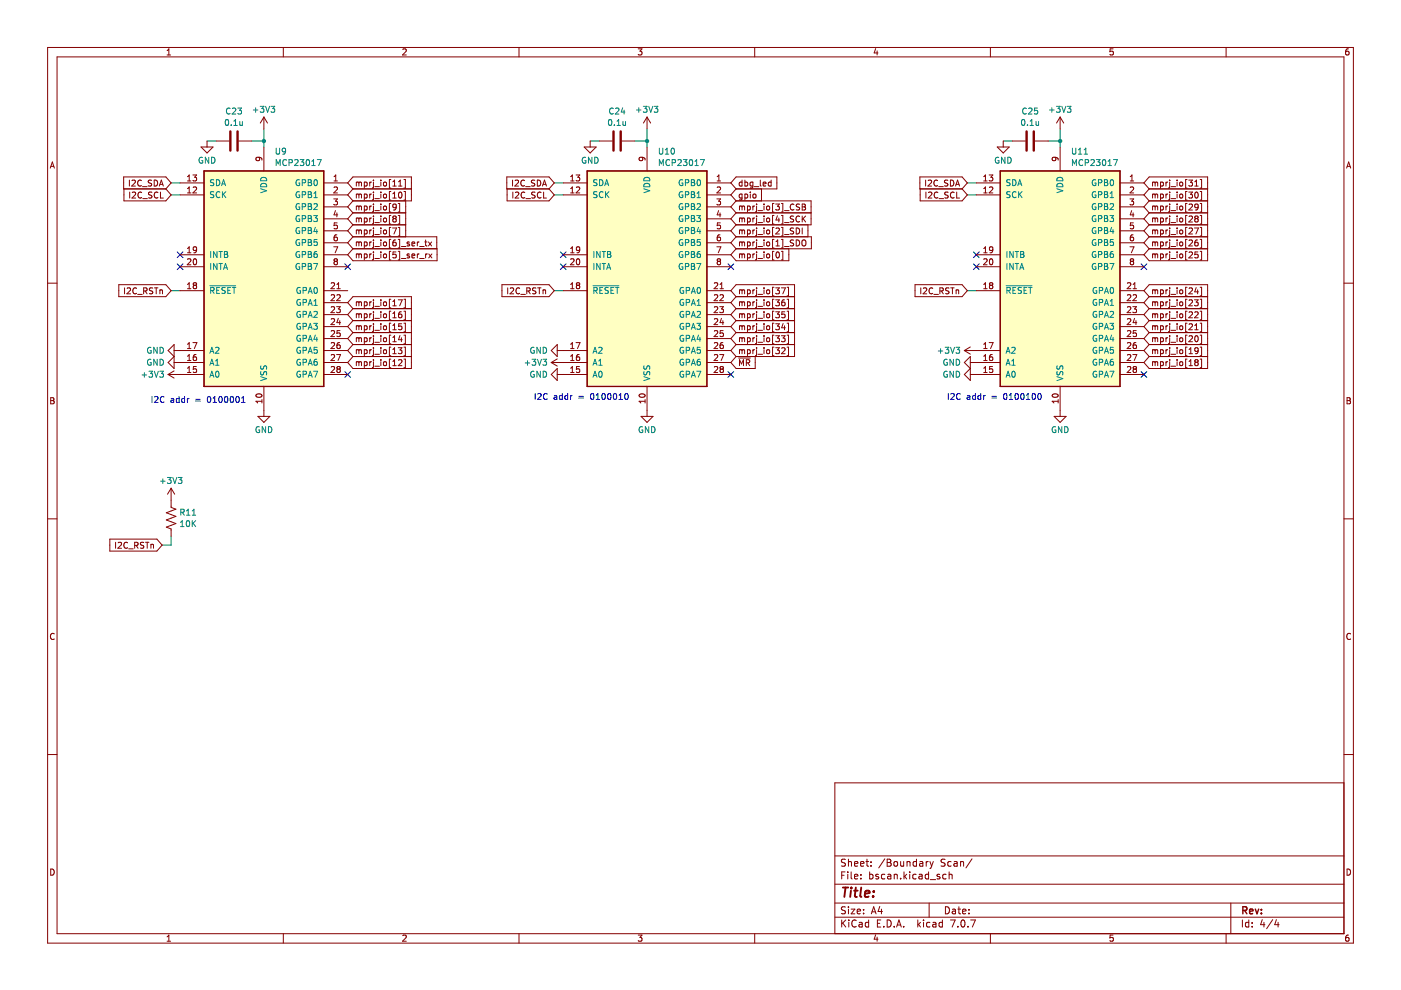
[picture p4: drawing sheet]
<svg xmlns="http://www.w3.org/2000/svg" width="297mm" height="210mm" viewBox="0 0 297 210" stroke-linecap="round" stroke-linejoin="round" font-family="sans-serif">
<g fill="none" stroke="#840000" stroke-width=".21">
<path d="M10.1 10.1h276.8v189.9h-276.8zM12.1 12.1h272.8v185.9h-272.8zM35.4 11.7h.8M35.4 10.7l.4-.3v1.3M60.1 10.1v2M85.4 10.5l.5-.1 .2 .3-.8 1h.8M110 10.1v2M135.3 10.4h.8l-.4 .5 .4 .1v.5l-.2 .2-.6-.2M160 10.1v2M185.7 10.3l-.4 .9h.8M186 10.8v.9M210 10.1v2"/>
<path d="M236 10.4h-.6l-.1 .6 .6-.1 .1 .6-.2 .2-.5-.2M260 10.1v2M285.9 10.4h-.4l-.2 .3v.7l.2 .3 .5-.2-.1-.6h-.4l-.2 .2M10.7 35.6l.4-1.3 .4 1.3M10.8 35.3h.6M285.5 35.6l.4-1.3 .5 1.3M285.6 35.3h.7M10.1 60h2M284.9 60h2M10.8 84.3h.4l.2 .3-.2 .3 .2 .2 .1 .3-.2 .2h-.5zM10.8 84.9h.4M285.6 84.3h.4l.3 .3-.3 .3 .3 .2v.3l-.2 .2h-.5z"/>
<path d="M285.6 84.9h.4M10.1 110h2M284.9 110h2M11.5 134.4a.58 .58 0 0 0-.8 .5 .58 .58 0 0 0 .8 .6M286.3 134.4a.58 .58 0 0 0-.8 .5 .58 .58 0 0 0 .8 .6M10.1 160h2M284.9 160h2M284.9 166h-107.9v32M10.8 184.3a.66 .66 0 0 1 .7 .6 .66 .66 0 0 1-.7 .7zM35.4 198.6l.4-.3v1.3M35.4 199.6h.8M60.1 198v2"/>
<path d="M85.4 198.4l.5-.1 .2 .3-.8 1h.8M110 198v2M135.3 198.3h.8l-.4 .5 .4 .1v.5l-.2 .2-.6-.2M160 198v2M177 194.5h107.9M177 191.5h107.9M177 187.5h107.9M177 181.5h107.9M178.5 185.6h.5M178.5 195.1v1.5M178.7 195.7l.6 .9M179.2 184.9h-.7v1.5"/>
<path d="M179.2 192.3h-.5l-.2 .1v.4l.6 .3 .1 .4-.2 .3-.6-.1M179.2 182.2h-.5l-.2 .1v.4l.6 .3 .1 .4-.2 .3-.6-.1M179.3 195.1l-.8 .8M179.7 184.9v.1M179.7 185.4v1M179.9 182.2v1.5M179.9 192.3v.1M179.9 192.8v1M179.9 182.8l.2-.1h.4v1M180 195.1v.1M180 195.6v1M180.5 192.8h.7l-.7 1h.7"/>
<path d="M180.5 184.9v1.2l.2 .3M181.2 185.9l.7-.2-.1-.3h-.4l-.2 .2v.7h.6M181.2 183.2l.7-.2-.1-.3h-.4l-.2 .2v.7h.6M181.5 195.2a.71 .71 0 0 0-1 .5 .71 .71 0 0 0 .7 .9l.3-.2M181.7 193.3l.8-.2-.1-.3h-.4l-.3 .2 .1 .7h.6M182.2 195.6h.5l.1 1M182.5 183.2l.7-.2-.1-.3h-.4l-.2 .2v.7h.6M182.5 186.2v.2M182.5 185.4v.2M182.8 195.9l-.5 .1-.2 .2 .2 .4 .5-.1M183.1 193.6v.2M183.1 192.8v.2"/>
<path d="M183.6 182.7h.6M183.8 182.2v1.2l.4 .3M184.2 195.6h-.5l-.2 .2 .1 .7h.6M184.2 195.1v1.5M184.4 185.4h.4l.3 .2-.1 .7h-.6M184.4 184.9v1.5M184.7 183.5v.2M184.7 182.7v.2M184.7 193.8l.5-1.5 .5 1.5M184.9 193.3h.7M185.7 198.2l-.4 .9h.8M186 198.7v.9"/>
<path d="M186 195.8h.5M186.2 185.4h-.3l-.2 .2v.2l.5 .1v.4h-.5M186.5 192.2l-.3 1.1h.9M186.7 195.1h-.7v1.5h.7M186.9 192.8v1M187.4 196.4v.2M187.6 182.1l-1.3 1.9M187.6 185.4h-.4l-.3 .2 .1 .7h.6M188.1 195.1a.76 .76 0 0 1 .9 .7 .76 .76 0 0 1-.9 .8zM188.1 182.2h.5l.3 .2-.3 .5 .3 .1 .1 .4-.3 .3h-.6zM188.1 182.9h.5M188.2 185.4h.6l.1 1"/>
<path d="M188.9 185.7l-.5 .1-.2 .2 .2 .4 .5-.1M189.6 196.4v.2M189.6 185.4v1M189.6 185.5l.2-.1h.4v1M189.7 182.7h.3l.3 .2v.5l-.3 .3-.3-.1-.2-.2zM190.1 196.6l.5-1.5 .5 1.5M190.2 196.1h.8M191 182.7v.9l.4 .1 .2-.2M191 186.2v.2M191.6 196.4v.2M191.6 182.7v1M191.7 184.9v1.5"/>
<path d="M191.8 185.8l.4 .6M192.2 185.4l-.5 .5M192.3 182.8l.2-.1h.4l.1 1M192.3 182.7v1M192.9 184.9v.1M192.9 185.4v1M194.2 185.4h-.4l-.3 .2 .2 .7h.5M194.3 182.7h-.4l-.3 .2 .1 .7h.6M194.3 182.2v1.5M194.6 195.1v1.5M194.7 196l.5 .6M194.9 185.4h.5l.1 1"/>
<path d="M195 182.7h.6l.1 1M195.2 195.6l-.6 .5M195.5 185.7l-.5 .1-.2 .2 .2 .4 .5-.1M195.7 183l-.5 .1-.3 .2 .3 .4 .5-.1M195.8 195.1v.1M195.8 195.6v1M196.4 182.7v1M196.8 182.7l-.4 .2M196.9 185.4h-.5l-.2 .2 .1 .7h.6M196.9 184.9v1.5M197 191.5v3M197.2 182.7l.3 1"/>
<path d="M197.2 195.6h-.5l-.3 .2 .2 .7h.6M197.2 186.5h1.2M197.5 183.7l-.3 .5M197.8 195.6h.6v1M197.9 182.7l-.4 1M198.4 195.9l-.5 .1-.2 .2 .2 .4 .5-.1M199.2 185.4h-.3l-.2 .2v.2l.5 .1v.4h-.5M199.8 195.6h-.4l-.3 .2 .1 .7h.6M199.8 195.1v1.5M200.4 182.2h-.6l-.2 .1v.4l.6 .3 .2 .4-.3 .3-.6-.1M200.4 192.3a.76 .76 0 0 1 .9 .7 .76 .76 0 0 1-.9 .8zM200.6 185.4h-.4l-.3 .2 .1 .7h.6"/>
<path d="M201.2 185.5l.2-.1h.4l.1 1M201.2 184.9v1.5M201.5 195.1h1l-.6 1.5M201.7 182.7h-.5l-.3 .2 .2 .7h.6M201.9 192.8h.6l.1 1M202.3 182.7h.6v1M202.6 193.1l-.5 .1-.2 .2 .2 .4 .5-.1M202.9 183l-.5 .1-.2 .2 .2 .4 .5-.1M203.1 192.8h.6M203.1 196.4v.2M203.3 192.3v1.2l.4 .3M203.7 182.8l.2-.1h.3l.1 1"/>
<path d="M203.7 182.7v1M203.9 195.2l.2-.1a.8 .8 0 0 1 .5 .7 .8 .8 0 0 1-.5 .8l-.4-.6zM204.1 193.3l.7-.2-.1-.3h-.4l-.2 .2 .1 .7h.5M205.2 196.4v.2M205.4 193.6v.2M205.4 192.8v.2M205.8 195.1h1l-.6 1.5M206.1 182.1l-1.3 1.9M210 198v2M236 198.3h-.6l-.1 .6 .6-.1 .1 .6-.2 .2-.5-.2M260 198v2M261 191.5v6.5"/>
<path d="M263.4 195.1v1.5M264.8 195.6h-.5l-.2 .2 .1 .7h.6M264.8 195.1v1.5M265.5 196.4v.2M265.5 195.6v.2M267.6 195l-.3 1.1h.9M268 195.6v1M269.8 195l-1.2 1.9M270.6 195l-.3 1.1h.9M271 195.6v1M285.6 184.3a.66 .66 0 0 1 .8 .6 .66 .66 0 0 1-.8 .7zM285.9 198.3h-.4l-.2 .3v.7l.2 .3 .5-.2-.1-.6h-.4l-.2 .2"/>
</g>
<path d="M263.5 193h.7l.2-.3-.1-.3-.8-.2v1.5M263.9 193l.5 .7M264.9 193.2l.8-.1-.1-.3-.4-.1-.3 .3 .1 .7h.6M266.2 192.7l.3 1 .4-1M267.4 193.6v.1M267.4 192.8v.2" fill="none" stroke="#840000" stroke-width=".3"/>
<path d="M178.7 188.2h1.1M179.3 188.2l-.3 2M180.4 188.8l-.1 1.4M180.5 188.2v.2M181.1 188.8h.7M181.5 188.2l-.3 1.7 .1 .2 .4 .1M182.6 188.2l-.2 1.7 .2 .3M183.4 189.5l1-.2-.1-.4h-.8l-.2 1 .3 .3 .6-.1M185.1 190v.2M185.3 188.9l-.1 .2" fill="none" stroke="#840000" stroke-width=".4"/>
<path d="M124.5 36.2h25.4v45.7h-25.4z" fill-rule="evenodd" fill="#ffffc2"/>
<path d="M124.5 36.2h25.4v45.7h-25.4z" fill="none" stroke="#840000" stroke-width=".25"/>
<path d="M212.1 36.2h25.4v45.7h-25.4z" fill-rule="evenodd" fill="#ffffc2"/>
<path d="M212.1 36.2h25.4v45.7h-25.4z" fill="none" stroke="#840000" stroke-width=".25"/>
<path d="M43.3 36.2h25.3v45.7h-25.3z" fill-rule="evenodd" fill="#ffffc2"/>
<path d="M43.3 36.2h25.3v45.7h-25.3zM124.5 36.2h25.4v45.7h-25.4zM212.1 36.2h25.4v45.7h-25.4z" fill="none" stroke="#840000" stroke-width=".25"/>
<g fill="none" stroke="#000084" stroke-width=".21">
<path d="M37.6 53.4l1.2 1.2M37.6 55.9l1.2 1.3M38.8 53.4l-1.2 1.2M38.8 55.9l-1.2 1.3M73.1 55.9l1.2 1.3M74.3 55.9l-1.2 1.3M118.8 55.9l1.2 1.3M118.8 53.4l1.2 1.2M120 55.9l-1.2 1.3M120 53.4l-1.2 1.2M154.3 55.9l1.3 1.3M155.6 55.9l-1.3 1.3"/>
<path d="M206.4 53.4l1.2 1.2M206.4 55.9l1.2 1.3M207.6 53.4l-1.2 1.2M207.6 55.9l-1.2 1.3M241.9 55.9l1.2 1.3M243.1 55.9l-1.2 1.3M73.1 78.8l1.2 1.2M74.3 78.8l-1.2 1.2M154.3 78.8l1.3 1.2M155.6 78.8l-1.3 1.2M241.9 78.8l1.2 1.2M243.1 78.8l-1.2 1.2"/>
</g>
<g fill="none" stroke="#008400" stroke-width=".21">
<path d="M36.3 38.8h1.9M43.9 29.9h1.9M53.4 29.9h2.6M56 27.4v3.8M117.5 38.8h1.9M125.1 29.9h1.9M134.6 29.9h2.6M137.2 27.4v3.8M205.1 38.8h1.9M212.7 29.9h1.9M222.2 29.9h2.6M224.8 27.4v3.8"/>
<path d="M36.3 41.3h1.9M117.5 41.3h1.9M205.1 41.3h1.9M36.3 61.6h1.9M117.5 61.6h1.9M205.1 61.6h1.9M36.3 113.7v1.9h-1.9"/>
</g>
<g fill="none" stroke="#0000c2" stroke-width=".21">
<path d="M32.2 84.1v1.2M32.8 84.2l.5-.1 .2 .3-.8 .9h.8M34.8 84.2a.56 .56 0 0 0-.8 .5 .56 .56 0 0 0 .8 .5M36.3 84.5h.5v.8M36.8 84.8l-.6 .2 .2 .3h.4M38 84.5h-.4l-.2 .2 .1 .6h.5M38 84.1v1.2M39.1 84.5h-.3l-.3 .2 .1 .6h.5M39.1 84.1v1.2M39.7 84.5v.8M40.1 84.5l-.4 .2M41.5 84.7h1"/>
<path d="M41.5 85h1M44.1 84.2l.2-.1a.68 .68 0 0 1 .4 .6 .68 .68 0 0 1-.4 .6l-.3-.4zM45.2 85.3h.7M45.2 84.4l.3-.3v1.2M46.6 84.1h.1a.68 .68 0 0 1 .4 .6 .68 .68 0 0 1-.4 .6 .84 .84 0 0 1-.1-1.2zM47.7 84.2l.2-.1a.68 .68 0 0 1 .4 .6 .68 .68 0 0 1-.4 .6l-.3-.4zM48.9 84.2l.2-.1a.68 .68 0 0 1 .4 .6 .68 .68 0 0 1-.4 .6l-.3-.4zM50.1 84.2l.2-.1a.68 .68 0 0 1 .4 .6 .68 .68 0 0 1-.4 .6l-.3-.4zM51.2 85.3h.7M51.2 84.4l.4-.3v1.2M113.5 83.4v1.3M114 83.6l.5-.2 .2 .4-.7 .9h.7"/>
<path d="M116 83.6a.56 .56 0 0 0-.8 .5 .56 .56 0 0 0 .8 .5M117.5 83.9h.5l.1 .8M118.1 84.2l-.6 .2 .1 .3 .5-.1M119.2 83.9h-.3l-.3 .2 .1 .5h.5M119.2 83.4v1.3M120.4 83.9h-.4l-.2 .2 .1 .5h.5M120.4 83.4v1.3M121 83.9v.8M121.3 83.9l-.3 .2M122.7 84h1M122.7 84.4h1M125.4 83.5l.1-.1a.68 .68 0 0 1 .4 .7 .68 .68 0 0 1-.4 .6 .84 .84 0 0 1-.1-1.2z"/>
<path d="M126.4 84.7h.7M126.4 83.8l.4-.4v1.3M127.7 83.6l.2-.2a.68 .68 0 0 1 .5 .7 .68 .68 0 0 1-.5 .6l-.3-.5zM128.9 83.6l.2-.2a.68 .68 0 0 1 .5 .7 .68 .68 0 0 1-.5 .6l-.3-.5zM130.2 83.6l.1-.2a.68 .68 0 0 1 .5 .7 .68 .68 0 0 1-.5 .6l-.3-.5zM131.2 84.7h.8M131.2 83.8l.4-.4v1.3M132.6 83.6l.2-.2a.68 .68 0 0 1 .4 .7 .68 .68 0 0 1-.4 .6l-.4-.5zM201.1 83.4v1.3M201.6 83.6l.5-.2 .2 .4-.8 .9h.8M203.6 83.6a.56 .56 0 0 0-.8 .5 .56 .56 0 0 0 .8 .5M205.1 83.9h.5v.8"/>
<path d="M205.6 84.2l-.6 .2 .2 .3 .4-.1M206.8 83.9h-.4l-.2 .2 .1 .5h.5M206.8 83.4v1.3M207.9 83.9h-.3l-.3 .2 .2 .5h.4M207.9 83.4v1.3M208.5 83.9v.8M208.9 83.9l-.4 .2M210.3 84h1M210.3 84.4h1M213 83.5l.1-.1a.68 .68 0 0 1 .4 .7 .68 .68 0 0 1-.4 .6 .84 .84 0 0 1-.1-1.2zM214 84.7h.7M214 83.8l.3-.4v1.3"/>
<path d="M215.3 83.6l.2-.2a.68 .68 0 0 1 .4 .7 .68 .68 0 0 1-.4 .6l-.3-.5zM216.5 83.6l.2-.2a.68 .68 0 0 1 .4 .7 .68 .68 0 0 1-.4 .6l-.3-.5zM217.6 84.7h.7M217.6 83.8l.4-.4v1.3M218.9 83.6l.2-.2a.68 .68 0 0 1 .5 .7 .68 .68 0 0 1-.5 .6l-.3-.5zM220.2 83.6l.1-.2a.68 .68 0 0 1 .5 .7 .68 .68 0 0 1-.5 .6l-.3-.5z"/>
</g>
<g fill="none" stroke="#840000" stroke-width=".21">
<path d="M26.2 37.5h9l1.1 1.3-1.1 1.3h-9zM27.4 38.2v1.3M28 38.3l.5-.1 .2 .3-.8 1h.8M30 38.3a.56 .56 0 0 0-.8 .5 .56 .56 0 0 0 .8 .5M30.2 39.6h1M32.1 38.2l-.6 .1v.4l.5 .2 .1 .3-.2 .3-.5-.1M32.7 38.2a.64 .64 0 0 1 .7 .6 .64 .64 0 0 1-.7 .7zM33.8 39.5l.4-1.3 .4 1.3M33.9 39.1h.6M38.2 38.8h5.1M39.8 38.4h.7M39.8 37.5l.3-.4v1.3"/>
<path d="M39.8 40l.3-.4v1.3M40.9 37.1h.8l-.4 .5 .3 .1v.5l-.2 .2-.5-.2M41 39.8l.4-.2 .3 .4-.8 .9h.8M42.6 31.2h2.6l-1.3 1.2zM43.9 29.9v1.3M45.8 29.9h2.8M50.6 29.9h2.8M54.8 33.3l.2 .3v.3l-.6 .1-.1-.4 .2-.3 .7 .1 .3 .2v.3M56 24.8v2.6M56 31.2v5M56 24.8l-.8 1.3M56 24.8l.7 1.3"/>
<path d="M68.6 38.8h5.1M70.8 39.8l.5-.2 .2 .4-.7 .9h.7M70.8 38.4h.7M70.8 37.5l.4-.4v1.3M73.7 38.8l1.1-1.3h12.4v5.1h-12.4M73.7 38.8l1.1 1.3M75.6 38.6v.9M75.6 38.7l.3-.1 .2 .2M76.1 38.8v.7M76.1 38.8l.2-.2 .3 .1v.8M77.2 38.7l.4-.1 .2 .2-.1 .6h-.5M77.2 38.6v1.3"/>
<path d="M78.4 38.6v.9M78.8 38.6l-.4 .2M79.2 38.2v.1M79.2 38.6v1.1l-.3 .2M79.5 39.6h.9M80.7 38.2v.1M80.7 38.6v.9M81.4 38.7l.1-.1 .4 .1-.1 .7-.4-.1zM82.9 38.1h-.3v1.8h.3M83.3 39.5h.7M83.3 38.5l.4-.3v1.3M84.5 39.5h.7"/>
<path d="M84.5 38.5l.4-.3v1.3M85.6 38.1h.3v1.8h-.3M107.5 37.5h8.9l1.1 1.3-1.1 1.3h-8.9zM108.7 38.2v1.3M109.2 38.3l.5-.1 .2 .3-.7 1h.7M111.2 38.3a.56 .56 0 0 0-.8 .5 .56 .56 0 0 0 .8 .5M111.4 39.6h1M113.4 38.2l-.7 .1v.4l.6 .2 .1 .3-.3 .3-.4-.1M113.9 38.2a.64 .64 0 0 1 .8 .6 .64 .64 0 0 1-.8 .7zM115 39.5l.4-1.3 .5 1.3M115.1 39.1h.6M119.4 38.8h5.1"/>
<path d="M121 38.4h.7M121 37.5l.3-.4v1.3M121 40l.3-.4v1.3M122.1 37.1h.8l-.4 .5 .4 .1v.5l-.2 .2-.6-.2M122.2 39.8l.5-.2 .2 .4-.8 .9h.8M123.9 31.2h2.5l-1.3 1.2zM125.1 29.9v1.3M127 29.9h2.8M131.9 29.9h2.7M136 33.3l.3 .3-.1 .3-.6 .1-.1-.4 .2-.3 .8 .1 .2 .2 .1 .3M137.2 24.8v2.6M137.2 31.2v5"/>
<path d="M137.2 24.8l-.8 1.3M137.2 24.8l.7 1.3M149.9 38.8h5.1M152.1 38.4h.7M152.1 37.5l.3-.4v1.3M152.1 39.8l.4-.2 .3 .4-.8 .9h.8M155 38.8l1.1-1.3h8.6v2.6h-8.6M155 38.8l1.1 1.3M157.3 38.7l-.3-.1-.3 .2 .1 .6h.5M157.3 38.2v1.3M157.9 38.7l.4-.1 .2 .2-.1 .6h-.5M157.9 38.2v1.3"/>
<path d="M159.6 38.7l-.3-.1-.3 .2 .1 .6h.5M159.6 38.6v1l-.2 .3-.3-.1M159.9 39.6h1M161.2 38.2v1.1l.2 .2M161.8 39l.6-.1-.1-.2-.3-.1-.2 .2 .1 .6h.4M163.5 38.7l-.4-.1-.2 .2 .1 .6h.5M163.5 38.2v1.3M195 37.5h9l1.1 1.3-1.1 1.3h-9zM196.2 38.2v1.3M196.8 38.3l.5-.1 .2 .3-.8 1h.8M198.8 38.3a.56 .56 0 0 0-.8 .5 .56 .56 0 0 0 .8 .5M199 39.6h1"/>
<path d="M201 38.2l-.7 .1v.4l.5 .2 .2 .3-.3 .3-.5-.1M201.5 38.2a.64 .64 0 0 1 .7 .6 .64 .64 0 0 1-.7 .7zM202.6 39.5l.4-1.3 .4 1.3M202.7 39.1h.6M207 38.8h5.1M208.6 38.4h.7M208.6 37.5l.3-.4v1.3M208.6 40l.3-.4v1.3M209.7 37.1h.8l-.4 .5 .3 .1v.5l-.1 .2-.6-.2M209.8 39.8l.5-.2 .2 .4-.8 .9h.8M211.4 31.2h2.6l-1.3 1.2zM212.7 29.9v1.3"/>
<path d="M214.6 29.9h2.8M219.4 29.9h2.8M223.6 33.3l.3 .3-.1 .3-.6 .1-.1-.4 .2-.3 .7 .1 .3 .2v.3M224.8 24.8v2.6M224.8 31.2v5M224.8 24.8l-.8 1.3M224.8 24.8l.7 1.3M237.5 38.8h5M239.6 39.8l.5-.2 .3 .4-.8 .9h.8M239.6 38.4h.8M239.6 37.5l.4-.4v1.3M242.5 38.8l1.1-1.3h12.4v17.8h-12.4l-1.1-1.3"/>
<path d="M242.5 38.8l1.1 1.3M244.4 38.7l.3-.1 .2 .2M244.4 38.6v.9M244.9 38.8l.2-.2 .3 .1 .1 .8M244.9 38.8v.7M246.1 38.7l.3-.1 .3 .2-.2 .6h-.4M246.1 38.6v1.3M247.2 38.6v.9M247.6 38.6l-.4 .2M248 38.6v1.1l-.2 .2M248 38.2v.1M248.3 39.6h1"/>
<path d="M249.6 38.2v.1M249.6 38.6v.9M250.2 38.7l.1-.1 .4 .1v.7l-.5-.1zM251.7 38.1h-.3v1.8h.3M252 38.2h.8l-.4 .5 .4 .1v.5l-.2 .2-.6-.2M253.3 39.5h.7M253.3 38.5l.4-.3v1.3M254.5 38.1h.3v1.8h-.3M26.3 40.1v2.5h8.9l1.1-1.3-1.1-1.2M27.5 40.7v1.3M28 40.8l.5-.1 .3 .4-.8 .9h.8M30 40.8a.56 .56 0 0 0-.8 .6 .56 .56 0 0 0 .8 .5"/>
<path d="M30.3 42.1h.9M32.2 40.8h-.7v.4l.6 .2 .1 .4-.2 .2-.5-.1M33.5 40.8a.56 .56 0 0 0-.8 .6 .56 .56 0 0 0 .8 .5M34 40.7v1.3h.6M38.2 41.3h5.1M38.2 54h5.1M38.2 56.6h5.1M39.8 40.9h.7M39.8 53.6h.7M39.8 55l.4-.1 .3 .3-.8 .9h.8M39.8 52.7l.3-.4v1.3M41.1 55l.2-.1a.68 .68 0 0 1 .4 .6 .68 .68 0 0 1-.4 .6l-.3-.4z"/>
<path d="M41.7 52.9l-.3 .2h-.3l-.1-.7 .4-.1 .3 .3-.1 .7-.2 .2-.3 .1M68.6 41.3h5.1M68.6 54h5.1M68.6 56.6h5.1M68.6 43.9h5.1M68.6 46.4h5.1M68.6 48.9h5.1M68.6 51.5h5.1M70.8 42.2h.7l-.4 .5 .4 .1v.5l-.2 .1-.5-.1M70.8 52.3h.8l-.5 1.3M71.1 55.4l-.3 .3 .1 .3 .2 .1h.3l.1-.2v-.2l-.2-.3M71.1 55.4l-.3-.2 .3-.3h.2l.2 .2-.2 .3"/>
<path d="M71.1 55.4h.2M71.1 44.7l-.3 .9h.8M71.4 49.8l-.3 .1-.2 .2-.1 .7 .3 .3 .4-.2-.1-.6h-.3l-.3 .2M71.4 45.1v.9M71.5 47.3h-.6l-.1 .6 .6-.1 .1 .6-.2 .1-.5-.1M73.7 51.5l1.1 1.2M73.7 48.9l1.1 1.3M73.7 46.4l1.1 1.3M73.7 43.9l1.1 1.2M73.7 41.3l1.1 1.3M74.8 40.1h12.4M74.8 52.7h17.9v2.6h-17.9l-1.1-1.3"/>
<path d="M74.8 52.7l-1.1 1.3M74.8 50.2h17.8v2.5M74.8 50.2l-1.1 1.3M74.8 47.7h11.2M74.8 47.7l-1.1 1.2M74.8 45.1h11.2M74.8 45.1l-1.1 1.3M74.8 42.6l-1.1 1.3M74.8 40.1l-1.1 1.2M75.6 41.1v.9M75.6 43.7v.8M75.6 46.2v.9"/>
<path d="M75.6 48.8v.8M75.6 51.3v.8M75.6 53.8v.9M75.6 54l.3-.2 .2 .2M75.6 51.4l.3-.1 .2 .2M75.6 48.9l.3-.1 .2 .1M75.6 43.8l.3-.1 .2 .2M75.6 46.3l.3-.1 .2 .2M75.6 41.3l.3-.2 .2 .2M76.1 54l.2-.2 .3 .1v.8M76.1 41.3v.7M76.1 43.9v.6"/>
<path d="M76.1 46.4v.7M76.1 48.9v.7M76.1 51.5v.6M76.1 54v.7M76.1 41.3l.2-.2 .3 .1v.8M76.1 43.9l.2-.2h.3v.8M76.1 46.4l.2-.2 .3 .1v.8M76.1 48.9l.2-.1h.3v.8M76.1 51.5l.2-.2 .3 .1v.7M77.2 41.2l.4-.1 .2 .3-.1 .5h-.5M77.2 53.9l.4-.1 .2 .3-.1 .5h-.5M77.2 41.1v1.3"/>
<path d="M77.2 43.7v1.3M77.2 46.2v1.3M77.2 48.8v1.2M77.2 51.3v1.3M77.2 53.8v1.3M77.2 43.7h.4l.2 .2-.1 .6h-.5M77.2 46.3l.4-.1 .2 .3-.1 .5h-.5M77.2 48.8h.4l.2 .2-.1 .5h-.5M77.2 51.4l.4-.1 .2 .2-.1 .6h-.5M78.4 41.1v.9M78.4 43.7v.8M78.4 46.2v.9"/>
<path d="M78.4 48.8v.8M78.4 51.3v.8M78.4 53.8v.9M78.8 53.8l-.4 .3M78.8 51.3l-.4 .2M78.8 48.8l-.4 .2M78.8 43.7l-.4 .2M78.8 46.2l-.4 .3M78.8 41.1l-.4 .3M79.2 40.7v.1M79.2 41.1v1.1l-.3 .2M79.2 43.3v.1"/>
<path d="M79.2 43.7v1.1l-.3 .2M79.2 45.8v.1M79.2 46.2v1.1l-.3 .2M79.2 48.3v.2M79.2 48.8v1l-.3 .2M79.2 50.9v.1M79.2 51.3v1.1l-.3 .2M79.2 53.4v.1M79.2 53.8v1.1l-.3 .2M79.5 42.1h.9M79.5 54.8h.9M79.5 52.3h.9"/>
<path d="M79.5 49.7h.9M79.5 44.7h.9M79.5 47.2h.9M80.7 40.7v.1M80.7 41.1v.9M80.7 43.3v.1M80.7 43.7v.8M80.7 45.8v.1M80.7 46.2v.9M80.7 48.3v.2M80.7 48.8v.8M80.7 50.9v.1"/>
<path d="M80.7 51.3v.8M80.7 53.4v.1M80.7 53.8v.9M81.4 41.3l.1-.2 .4 .2-.1 .6h-.4zM81.4 54l.1-.2 .4 .2-.1 .6h-.4zM81.4 51.4l.1-.1 .4 .1-.1 .7-.4-.1zM81.4 43.8l.1-.1 .4 .1-.1 .7-.4-.1zM81.4 46.3l.1-.1 .4 .1-.1 .7-.4-.1zM81.4 48.9l.1-.1 .4 .1-.1 .6h-.4zM82.9 53.3h-.3v1.8h.3M82.9 40.6h-.3v1.8h.3M82.9 43.1h-.3v1.9h.3"/>
<path d="M82.9 45.7h-.3v1.8h.3M82.9 48.2h-.3v1.8h.3M82.9 50.8h-.3v1.8h.3M83.2 48.3h.9l-.6 1.3M83.3 42h.7M83.3 41.1l.4-.4v1.3M83.5 46.3l-.2-.2 .2-.3h.3l.2 .2-.2 .3M83.5 46.3l-.2 .3v.3l.2 .2 .4-.1 .1-.2v-.2l-.2-.3M83.5 46.3h.3M83.9 50.9h-.4l-.2 .3v.7l.2 .2 .5-.1-.1-.6h-.4l-.2 .2M84 53.4h-.7v.6h.6l.1 .6-.2 .1-.5-.1M84 43.8l-.2 .2h-.4l-.1-.6 .5-.1 .2 .2v.7l-.2 .3h-.4"/>
<path d="M84.4 53.3h.3v1.8h-.3M84.4 43.1h.3v1.9h-.3M84.4 45.7h.3v1.8h-.3M84.4 48.2h.3v1.8h-.3M84.4 50.8h.3v1.8h-.3M84.6 40.8l.2-.1a.68 .68 0 0 1 .4 .7 .68 .68 0 0 1-.4 .6l-.3-.5zM85.1 54.8h1M85.1 52.3h1M85.6 40.6h.3v1.8h-.3M86 42.6v7.6M86.8 53.9l-.3-.1-.2 .2 .1 .2 .4 .1v.3h-.5M86.8 51.4l-.3-.1-.2 .2 .1 .2 .4 .1v.3h-.5"/>
<path d="M87.3 54.3l.6-.2v-.2l-.4-.1-.2 .2 .1 .6h.5M87.3 51.7l.6-.1v-.2l-.4-.1-.2 .2 .1 .6h.5M88.5 51.3v.8M88.5 53.8v.9M88.8 53.8l-.3 .3M88.8 51.3l-.3 .2M89 54.8h.9M89 52.3h.9M90.1 51.3h.4M90.2 50.9v1.1l.3 .1M90.2 53.8v.9M90.6 53.8l-.4 .3"/>
<path d="M90.8 51.3l.7 .8M90.9 53.8l.7 .9M91.5 51.3l-.7 .8M91.6 53.8l-.7 .9M107.5 40.1v2.5h8.9l1.1-1.3-1.1-1.2M108.7 40.7v1.3M109.3 40.8l.5-.1 .2 .4-.8 .9h.8M111.3 40.8a.56 .56 0 0 0-.8 .6 .56 .56 0 0 0 .8 .5M111.5 42.1h1M113.4 40.8h-.6v.4l.5 .2 .1 .4-.2 .2-.5-.1M114.7 40.8a.56 .56 0 0 0-.8 .6 .56 .56 0 0 0 .8 .5M115.3 40.7v1.3h.6"/>
<path d="M119.4 41.3h5.1M119.4 54h5.1M119.4 56.6h5.1M121 40.9h.7M121 52.7l.3-.4v1.3M121 53.6h.7M121 55l.5-.1 .2 .3-.8 .9h.8M122.3 55l.2-.1a.68 .68 0 0 1 .4 .6 .68 .68 0 0 1-.4 .6l-.3-.4zM122.9 52.9l-.2 .2h-.4v-.7l.4-.1 .2 .3v.7l-.2 .2-.4 .1M149.9 41.3h5.1M149.9 54h5.1M149.9 56.6h5.1"/>
<path d="M149.9 43.9h5.1M149.9 46.4h5.1M149.9 48.9h5.1M149.9 51.5h5.1M152 42.2h.8l-.4 .5 .3 .1v.5l-.2 .1-.5-.1M152 52.3h.8l-.5 1.3M152.3 55.4l-.2 .3v.3l.2 .1h.4l.1-.2v-.2l-.3-.3M152.3 55.4l-.2-.2 .2-.3h.2l.3 .2-.3 .3M152.3 55.4h.2M152.4 44.7l-.3 .9h.7M152.7 49.8l-.4 .1-.2 .2v.7l.2 .3 .4-.2v-.6h-.4l-.2 .2M152.7 45.1v.9"/>
<path d="M152.7 47.3h-.6v.6l.6-.1v.6l-.2 .1-.4-.1M155 48.9l1.1 1.3M155 43.9l1.1 1.2M155 46.4l1.1 1.3M155 41.3l1.1 1.3M155 51.5l1.1 1.2M156.1 42.6h15.9v5.1h-15.9M156.1 50.2h15.9v2.5h-15.9M156.1 47.7l-1.1 1.2M156.1 45.1h15.9M156.1 42.6l-1.1 1.3M156.1 52.7l-1.1 1.3"/>
<path d="M156.1 45.1l-1.1 1.3M156.1 40.1l-1.1 1.2M156.1 50.2l-1.1 1.3M156.8 54l.3-.2 .2 .2M156.8 51.4l.3-.1 .2 .2M156.8 48.9l.3-.1 .2 .1M156.8 43.7v.8M156.8 46.2v.9M156.8 48.8v.8M156.8 51.3v.8M156.8 53.8v.9M156.8 43.8l.3-.1 .2 .2"/>
<path d="M156.8 46.3l.3-.1 .2 .2M157.3 41.2l-.3-.1-.3 .3 .1 .5h.5M157.3 54l.2-.2 .3 .1 .1 .8M157.3 51.5l.2-.2 .3 .1 .1 .7M157.3 48.9l.2-.1h.3l.1 .8M157.3 41.1v1.1l-.2 .2h-.3M157.3 43.9v.6M157.3 46.4v.7M157.3 48.9v.7M157.3 51.5v.6M157.3 54v.7M157.3 43.9l.2-.2h.3l.1 .8"/>
<path d="M157.3 46.4l.2-.2 .3 .1 .1 .8M157.9 41.2l.4-.1 .2 .3-.1 .5h-.5M157.9 41.1v1.3M158.5 53.9l.3-.1 .3 .3-.1 .5h-.5M158.5 51.4l.3-.1 .3 .2-.1 .6h-.5M158.5 48.8h.3l.3 .2-.1 .5h-.5M158.5 43.7v1.3M158.5 46.2v1.3M158.5 48.8v1.2M158.5 51.3v1.3M158.5 53.8v1.3M158.5 43.7h.3l.3 .2-.1 .6h-.5"/>
<path d="M158.5 46.3l.3-.1 .3 .3-.1 .5h-.5M159.1 40.7v.1M159.1 41.1v.9M159.6 43.7v.8M159.6 46.2v.9M159.6 48.8v.8M159.6 51.3v.8M159.6 53.8v.9M159.7 41.3l.2-.2 .3 .2v.6h-.5zM160 53.8l-.4 .3M160 51.3l-.4 .2M160 48.8l-.4 .2"/>
<path d="M160 43.7l-.4 .2M160 46.2l-.4 .3M160.4 53.8v1.1l-.2 .2M160.4 51.3v1.1l-.2 .2M160.4 48.8v1l-.2 .2M160.4 43.3v.1M160.4 43.7v1.1l-.2 .2M160.4 45.8v.1M160.4 46.2v1.1l-.2 .2M160.4 48.3v.2M160.4 50.9v.1M160.4 53.4v.1"/>
<path d="M160.7 54.8h1M160.7 52.3h1M160.7 49.7h1M160.7 44.7h1M160.7 47.2h1M161.4 40.1v2.5M162 43.3v.1M162 43.7v.8M162 45.8v.1M162 46.2v.9M162 48.3v.2M162 48.8v.8"/>
<path d="M162 50.9v.1M162 51.3v.8M162 53.4v.1M162 53.8v.9M162.6 54l.2-.2 .3 .2v.6h-.5zM162.6 51.4l.2-.1 .3 .1v.7l-.5-.1zM162.6 43.8l.2-.1 .3 .1v.7l-.5-.1zM162.6 46.3l.2-.1 .3 .1v.7l-.5-.1zM162.6 48.8h.4l.2 .2v.4l-.2 .2-.5-.2zM164.1 53.3h-.3v1.8h.3M164.1 50.8h-.3v1.8h.3M164.1 48.2h-.3v1.8h.3"/>
<path d="M164.1 43.1h-.3v1.9h.3M164.1 45.7h-.3v1.8h.3M164.5 43.3h.7l-.4 .4 .4 .2v.5l-.2 .1-.5-.1M164.5 52.1h.7M164.5 48.5l.5-.2 .2 .4-.7 .9h.7M164.5 51.2l.4-.3v1.2M164.6 53.5l.2-.1a.68 .68 0 0 1 .5 .7 .68 .68 0 0 1-.5 .6l-.3-.5zM164.8 45.7l-.3 .9h.8M165.1 46.2v.9M165.7 53.3h.3v1.8h-.3M165.7 50.8h.3v1.8h-.3M165.7 48.2h.3v1.8h-.3"/>
<path d="M165.7 43.1h.3v1.9h-.3M165.7 45.7h.3v1.8h-.3M166.3 52.3h1M166.3 49.7h1M166.3 44.7h1M166.3 47.2h1M167.3 52.7v2.6h-11.2l-1.1-1.3M168.3 50.9l-.7 .1v.4l.5 .2 .2 .3-.3 .2h-.5M168.3 48.4l-.7 .1v.3l.5 .3 .2 .3-.3 .2-.5-.1M168.3 45.9h-.7v.4l.5 .2 .2 .3-.3 .3-.5-.1M168.3 43.4a.56 .56 0 0 0-.8 .5 .56 .56 0 0 0 .8 .5M168.8 50.9a.64 .64 0 0 1 .7 .6 .64 .64 0 0 1-.7 .6z"/>
<path d="M168.8 48.3a.64 .64 0 0 1 .7 .7 .64 .64 0 0 1-.7 .6zM169.5 45.9a.56 .56 0 0 0-.8 .5 .56 .56 0 0 0 .8 .5M169.5 43.3l-.6 .1v.3l.5 .3 .1 .3-.2 .2h-.5M170.1 51.1l.2-.2a.43 .43 0 0 1 .6 .4v.4a.42 .42 0 0 1-.5 .5 .42 .42 0 0 1-.4-.5zM170.1 43.3h.4l.2 .2-.2 .4 .2 .1 .1 .3-.2 .2h-.5zM170.1 45.8v1.3M170.1 48.3v1.3M170.1 43.9h.4M170.3 46.3l.5 .8M170.8 45.8l-.7 .7M171.3 47.7v2.5M195.1 40.1v2.5h8.9l1.1-1.3-1.1-1.2"/>
<path d="M196.3 40.7v1.3M196.9 40.8l.4-.1 .3 .4-.8 .9h.8M198.8 40.8a.56 .56 0 0 0-.7 .6 .56 .56 0 0 0 .7 .5M199.1 42.1h1M201 40.8h-.6v.4l.5 .2 .1 .4-.2 .2-.5-.1M202.3 40.8a.56 .56 0 0 0-.8 .6 .56 .56 0 0 0 .8 .5M202.8 40.7v1.3h.6M207 41.3h5.1M207 54h5.1M207 56.6h5.1M208.6 40.9h.7M208.6 53.6h.7"/>
<path d="M208.6 55l.5-.1 .2 .3-.8 .9h.8M208.6 52.7l.3-.4v1.3M209.9 55l.2-.1a.68 .68 0 0 1 .4 .6 .68 .68 0 0 1-.4 .6l-.3-.4zM210.5 52.9l-.2 .2h-.4l-.1-.7 .5-.1 .2 .3-.1 .7-.1 .2-.4 .1M237.5 41.3h5M237.5 54h5M237.5 56.6h5M237.5 43.9h5M237.5 46.4h5M237.5 48.9h5M237.5 51.5h5M239.6 42.2h.8l-.5 .5 .4 .1v.5l-.2 .1-.5-.1"/>
<path d="M239.6 52.3h.8l-.5 1.3M239.9 55.4l-.3 .3 .1 .3 .2 .1h.3l.2-.2v-.2l-.3-.3M239.9 55.4l-.3-.2 .3-.3h.2l.3 .2-.3 .3M239.9 55.4h.2M239.9 44.7l-.3 .9h.8M240.2 49.8l-.3 .1-.2 .2-.1 .7 .3 .3 .4-.2-.1-.6h-.3l-.3 .2M240.2 45.1v.9M240.3 47.3h-.6l-.1 .6 .6-.1 .1 .6-.2 .1-.5-.1M242.5 51.5l1.1 1.2M242.5 48.9l1.1 1.3M242.5 43.9l1.1 1.2M242.5 46.4l1.1 1.3"/>
<path d="M242.5 41.3l1.1 1.3M243.6 40.1h12.4M243.6 42.6h12.4M243.6 52.7h12.4M243.6 50.2h12.4M243.6 47.7h12.4M243.6 45.1h12.4M243.6 50.2l-1.1 1.3M243.6 52.7l-1.1 1.3M243.6 47.7l-1.1 1.2M243.6 42.6l-1.1 1.3M243.6 45.1l-1.1 1.3"/>
<path d="M243.6 40.1l-1.1 1.2M244.4 54l.3-.2 .2 .2M244.4 51.4l.3-.1 .2 .2M244.4 48.9l.3-.1 .2 .1M244.4 43.8l.3-.1 .2 .2M244.4 46.3l.3-.1 .2 .2M244.4 41.3l.3-.2 .2 .2M244.4 41.1v.9M244.4 43.7v.8M244.4 46.2v.9M244.4 48.8v.8M244.4 51.3v.8"/>
<path d="M244.4 53.8v.9M244.9 54l.2-.2 .3 .1 .1 .8M244.9 51.5l.2-.2 .3 .1 .1 .7M244.9 48.9l.2-.1h.3l.1 .8M244.9 43.9l.2-.2h.3l.1 .8M244.9 46.4l.2-.2 .3 .1 .1 .8M244.9 41.3l.2-.2 .3 .1 .1 .8M244.9 41.3v.7M244.9 43.9v.6M244.9 46.4v.7M244.9 48.9v.7M244.9 51.5v.6"/>
<path d="M244.9 54v.7M246.1 41.2l.3-.1 .3 .3-.2 .5h-.4M246.1 53.9l.3-.1 .3 .3-.2 .5h-.4M246.1 51.4l.3-.1 .3 .2-.2 .6h-.4M246.1 48.8h.3l.3 .2-.2 .5h-.4M246.1 43.7h.3l.3 .2-.2 .6h-.4M246.1 46.3l.3-.1 .3 .3-.2 .5h-.4M246.1 41.1v1.3M246.1 43.7v1.3M246.1 46.2v1.3M246.1 48.8v1.2M246.1 51.3v1.3"/>
<path d="M246.1 53.8v1.3M247.2 41.1v.9M247.2 43.7v.8M247.2 46.2v.9M247.2 48.8v.8M247.2 51.3v.8M247.2 53.8v.9M247.6 53.8l-.4 .3M247.6 51.3l-.4 .2M247.6 48.8l-.4 .2M247.6 43.7l-.4 .2M247.6 46.2l-.4 .3"/>
<path d="M247.6 41.1l-.4 .3M248 53.8v1.1l-.2 .2M248 51.3v1.1l-.2 .2M248 48.8v1l-.2 .2M248 43.7v1.1l-.2 .2M248 46.2v1.1l-.2 .2M248 41.1v1.1l-.2 .2M248 40.7v.1M248 43.3v.1M248 45.8v.1M248 48.3v.2M248 50.9v.1"/>
<path d="M248 53.4v.1M248.3 42.1h1M248.3 54.8h1M248.3 52.3h1M248.3 49.7h1M248.3 44.7h1M248.3 47.2h1M249.6 40.7v.1M249.6 41.1v.9M249.6 43.3v.1M249.6 43.7v.8M249.6 45.8v.1"/>
<path d="M249.6 46.2v.9M249.6 48.3v.2M249.6 48.8v.8M249.6 50.9v.1M249.6 51.3v.8M249.6 53.4v.1M249.6 53.8v.9M250.2 41.3l.1-.2 .4 .2v.6h-.5zM250.2 54l.1-.2 .4 .2v.6h-.5zM250.2 51.4l.1-.1 .4 .1v.7l-.5-.1zM250.2 48.9l.1-.1 .4 .1v.6h-.5zM250.2 43.8l.1-.1 .4 .1v.7l-.5-.1z"/>
<path d="M250.2 46.3l.1-.1 .4 .1v.7l-.5-.1zM251.7 53.3h-.3v1.8h.3M251.7 50.8h-.3v1.8h.3M251.7 48.2h-.3v1.8h.3M251.7 43.1h-.3v1.9h.3M251.7 45.7h-.3v1.8h.3M251.7 40.6h-.3v1.8h.3M252 40.7h.8l-.4 .5 .4 .1v.6l-.2 .1-.6-.1M252.1 53.5l.5-.1 .2 .4-.8 .9h.8M252.1 51l.5-.1 .2 .3-.8 .9h.8M252.1 48.5l.5-.2 .2 .4-.8 .9h.8M252.1 43.4l.5-.1 .2 .3-.8 .9h.8"/>
<path d="M252.1 45.9l.5-.1 .2 .4-.8 .9h.8M253.3 48.3h.8l-.5 1.3M253.4 40.8l.2-.1a.68 .68 0 0 1 .5 .7 .68 .68 0 0 1-.5 .6l-.3-.5zM253.6 46.3l-.3 .3 .1 .3 .2 .2 .3-.1 .1-.2v-.2l-.2-.3M253.6 46.3l-.3-.2 .3-.3h.2l.2 .2-.2 .3M253.6 46.3h.2M253.9 50.9h-.3l-.2 .3-.1 .7 .3 .2 .4-.1-.1-.6h-.3l-.3 .2M254 53.4h-.6l-.1 .6h.6l.1 .6-.2 .1-.5-.1M254 43.8l-.2 .2h-.4v-.6l.4-.1 .2 .2v.7l-.2 .3h-.4M254.5 53.3h.3v1.8h-.3M254.5 50.8h.3v1.8h-.3M254.5 48.2h.3v1.8h-.3"/>
<path d="M254.5 43.1h.3v1.9h-.3M254.5 45.7h.3v1.8h-.3M254.5 40.6h.3v1.8h-.3M25.2 60.4h10l1.1 1.2-1.1 1.3h-10zM26.4 61v1.3M27 61.2l.4-.2 .3 .4-.8 .9h.8M28.9 61.2a.56 .56 0 0 0-.7 .5 .56 .56 0 0 0 .7 .5M29.2 62.4h1M30.5 61.7l.6-.1v-.4l-.6-.2v1.3M30.8 61.7l.4 .6M32.4 61.1l-.7 .1v.3l.6 .3 .1 .3-.3 .2-.4-.1M32.8 61h.7"/>
<path d="M33.1 61v1.3M33.9 61.6l.5-.1v.8M33.9 61.5v.8M35.6 79.4h7.7M35.6 79.4l1.3 .8M36.9 76.9h6.4M36.9 74.3h6.4M36.9 73.1v5l-1.3-1.2 1.3-1.3-1.3-1.3zM36.9 78.6l-1.3 .8M38.2 61.6h5.1M39.8 79h.7M39.8 76.4h.7"/>
<path d="M39.8 73.9h.7M39.8 61.2h.7M39.8 60.3l.3-.4v1.3M39.8 73l.3-.4v1.3M39.8 75.5l.3-.3v1.2M39.8 78.1l.3-.4v1.3M40.9 72.6h.8l-.5 1.3M41.2 60.5l-.2 .2v.4l.2 .1h.4l.1-.2v-.3l-.3-.2M41.2 60.5l-.2-.3 .2-.3h.2l.3 .3-.3 .3M41.2 60.5h.2M41.6 75.2h-.4l-.2 .3v.7l.2 .2 .4-.1v-.6h-.4l-.2 .2M41.6 77.7h-.6v.6h.6v.6l-.2 .1-.4-.1"/>
<path d="M68.6 79.4h5.1M68.6 76.9h5.1M68.6 74.3h5.1M68.6 61.6h5.1M68.6 64.2h5.1M68.6 66.7h5.1M68.6 69.2h5.1M68.6 71.8h5.1M70.2 60.1l.5-.2 .2 .4-.7 .9h.7M70.2 75.3l.5-.1 .2 .3-.7 .9h.7M70.2 70.2l.5-.1 .2 .4-.7 .9h.7M70.2 77.8l.5-.1 .2 .4-.7 .9h.7"/>
<path d="M70.2 72.8l.5-.2 .2 .4-.7 .9h.7M70.2 62.6l.5-.1 .2 .3-.7 1h.7M70.2 65.1l.5-.1 .2 .4-.7 .9h.7M70.2 67.7l.5-.1 .2 .3-.7 .9h.7M71.4 65h.7l-.4 .5 .4 .1v.6l-.2 .1-.5-.1M71.4 75.2h.8l-.5 1.2M71.4 60.3l.4-.4v1.3M71.4 61.2h.7M71.4 62.6l.5-.1 .2 .3-.7 1h.7M71.7 78.3l-.3-.3 .3-.3h.2l.2 .3-.2 .3M71.7 78.3l-.3 .2 .1 .4 .2 .1 .3-.1 .1-.2v-.2l-.2-.2M71.7 78.3h.2"/>
<path d="M71.7 67.5l-.3 .9h.8M72 72.6l-.3 .1-.2 .2-.1 .8 .3 .2 .4-.1-.1-.6-.3-.1-.3 .3M72 68v.8M72.1 70.1h-.6l-.1 .6 .6-.1 .1 .6-.2 .2-.5-.2M73.7 64.2l1.1-1.3h12.4v15.2h-12.4l-1.1-1.2M73.7 64.2l1.1 1.2M73.7 69.2l1.1 1.3M73.7 66.7l1.1 1.3M73.7 74.3l1.1 1.3M73.7 71.8l1.1 1.3M74.8 65.4h12.4M74.8 68h12.4"/>
<path d="M74.8 70.5h12.4M74.8 75.6h12.4M74.8 73.1h12.4M74.8 68l-1.1 1.2M74.8 75.6l-1.1 1.3M74.8 65.4l-1.1 1.3M74.8 73.1l-1.1 1.2M74.8 70.5l-1.1 1.3M75.6 64v.8M75.6 66.5v.9M75.6 69.1v.8M75.6 71.6v.9"/>
<path d="M75.6 74.1v.9M75.6 76.7v.8M75.6 64.1l.3-.1 .2 .2M75.6 71.7l.3-.1 .2 .2M75.6 66.7l.3-.2 .2 .2M75.6 69.2l.3-.1 .2 .2M75.6 74.3l.3-.2 .2 .2M75.6 76.8l.3-.1 .2 .2M76.1 64.2v.6M76.1 66.7v.7M76.1 69.3v.6M76.1 71.8v.7"/>
<path d="M76.1 74.3v.7M76.1 76.9v.6M76.1 64.2l.2-.2 .3 .1v.7M76.1 66.7l.2-.2 .3 .1v.8M76.1 69.3l.2-.2h.3v.8M76.1 71.8l.2-.2 .3 .1v.8M76.1 74.3l.2-.2 .3 .1v.8M76.1 76.9l.2-.2h.3v.8M77.2 71.7l.4-.1 .2 .3-.1 .5h-.5M77.2 74.2l.4-.1 .2 .3-.1 .5h-.5M77.2 64v1.3M77.2 66.5v1.3"/>
<path d="M77.2 69.1v1.2M77.2 71.6v1.3M77.2 74.1v1.3M77.2 76.7v1.3M77.2 64.1l.4-.1 .2 .2-.1 .6h-.5M77.2 66.6l.4-.1 .2 .3-.1 .5h-.5M77.2 69.1h.4l.2 .2-.1 .6h-.5M77.2 76.7h.4l.2 .2-.1 .6h-.5M78.4 64v.8M78.4 66.5v.9M78.4 69.1v.8M78.4 71.6v.9"/>
<path d="M78.4 74.1v.9M78.4 76.7v.8M78.8 76.7l-.4 .2M78.8 74.1l-.4 .3M78.8 64l-.4 .2M78.8 66.5l-.4 .3M78.8 69.1l-.4 .2M78.8 71.6l-.4 .3M79.2 71.2v.1M79.2 63.6v.1M79.2 64v1.1l-.3 .2M79.2 66.1v.1"/>
<path d="M79.2 66.5v1.1l-.3 .2M79.2 68.6v.2M79.2 69.1v1.1l-.3 .1M79.2 71.6v1.1l-.3 .2M79.2 73.7v.1M79.2 74.1v1.1l-.3 .2M79.2 76.3v.1M79.2 76.7v1.1l-.3 .2M79.5 65h.9M79.5 67.5h.9M79.5 70h.9M79.5 75.1h.9"/>
<path d="M79.5 72.6h.9M79.5 77.7h.9M80.7 63.6v.1M80.7 64v.8M80.7 66.1v.1M80.7 66.5v.9M80.7 68.6v.2M80.7 69.1v.8M80.7 71.2v.1M80.7 71.6v.9M80.7 73.7v.1M80.7 74.1v.9"/>
<path d="M80.7 76.3v.1M80.7 76.7v.8M81.4 69.2l.1-.1 .4 .1-.1 .7-.4-.1zM81.4 64.1l.1-.1 .4 .1-.1 .7-.4-.1zM81.4 66.7l.1-.2 .4 .2-.1 .6h-.4zM81.4 71.7l.1-.1 .4 .1-.1 .7-.4-.1zM81.4 74.3l.1-.2 .4 .2-.1 .6h-.4zM81.4 76.8l.1-.1 .4 .1-.1 .7-.4-.1zM82.9 63.4h-.3v1.9h.3M82.9 66h-.3v1.8h.3M82.9 68.5h-.3v1.8h.3M82.9 71.1h-.3v1.8h.3"/>
<path d="M82.9 73.6h-.3v1.8h.3M82.9 76.1h-.3v1.9h.3M83.3 64.8h.7M83.3 63.9l.4-.3v1.2M83.3 66.5l.4-.4v1.3M83.3 69l.4-.4v1.3M83.3 71.5l.4-.3v1.3M83.3 74.1l.4-.4v1.3M83.3 76.6l.4-.3v1.2M83.3 67.4h.7M83.3 69.9h.7M83.3 75h.7"/>
<path d="M83.3 72.5h.7M83.3 77.5h.7M84.4 63.6h.9l-.6 1.2M84.4 73.7h.8l-.4 .5 .4 .1v.6l-.2 .1-.6-.1M84.5 76.4l.5-.1 .2 .3-.8 .9h.8M84.8 71.1l-.3 .9h.8M85.1 66.1l-.4 .1-.1 .2-.1 .7 .2 .3 .5-.1-.1-.6-.4-.1-.2 .2M85.1 71.6v.9M85.2 68.6h-.6l-.1 .7 .6-.1 .1 .6-.2 .1-.5-.1M85.6 63.4h.3v1.9h-.3M85.6 66h.3v1.8h-.3M85.6 68.5h.3v1.8h-.3"/>
<path d="M85.6 71.1h.3v1.8h-.3M85.6 73.6h.3v1.8h-.3M85.6 76.1h.3v1.9h-.3M106.4 60.4h10l1.1 1.2-1.1 1.3h-10zM107.6 61v1.3M108.2 61.2l.5-.2 .2 .4-.8 .9h.8M110.2 61.2a.56 .56 0 0 0-.8 .5 .56 .56 0 0 0 .8 .5M110.4 62.4h1M111.7 61.7l.6-.1 .1-.4-.7-.2v1.3M112 61.7l.4 .6M113.6 61.1l-.6 .1v.3l.5 .3 .1 .3-.2 .2-.5-.1M114 61h.7"/>
<path d="M114.4 61v1.3M115.1 61.5v.8M115.1 61.6l.5-.1 .1 .8M116.9 76.9h7.6M116.9 76.9l1.2 .7M118.1 79.4h6.4M118.1 73.1v2.5l-1.2-1.3zM118.1 78.1v2.6l-1.2-1.3zM118.1 74.3h6.4M118.1 76.1l-1.2 .8M119.4 61.6h5.1M121 60.3l.3-.4v1.3"/>
<path d="M121 73l.3-.4v1.3M121 75.5l.3-.3v1.2M121 78.1l.3-.4v1.3M121 79h.7M121 76.4h.7M121 73.9h.7M121 61.2h.7M122.1 72.6h.9l-.6 1.3M122.4 60.5l-.2 .2 .1 .4 .1 .1h.4l.1-.2v-.3l-.2-.2M122.4 60.5l-.2-.3 .2-.3h.3l.2 .3-.2 .3M122.4 60.5h.3M122.8 75.2h-.4l-.1 .3-.1 .7 .2 .2 .5-.1-.1-.6h-.4l-.2 .2"/>
<path d="M122.9 77.7h-.6l-.1 .6h.6l.1 .6-.2 .1-.5-.1M149.9 79.4h5.1M149.9 76.9h5.1M149.9 74.3h5.1M149.9 61.6h5.1M149.9 64.2h5.1M149.9 66.7h5.1M149.9 69.2h5.1M149.9 71.8h5.1M151.4 62.6l.5-.1 .3 .3-.8 1h.8M151.4 65.1l.5-.1 .3 .4-.8 .9h.8M151.4 67.7l.5-.1 .3 .3-.8 .9h.8"/>
<path d="M151.4 70.2l.5-.1 .3 .4-.8 .9h.8M151.4 75.3l.5-.1 .3 .3-.8 .9h.8M151.4 72.8l.5-.2 .3 .4-.8 .9h.8M151.4 77.8l.5-.1 .3 .4-.8 .9h.8M151.4 60.1l.5-.2 .3 .4-.8 .9h.8M152.6 65h.8l-.4 .5 .3 .1v.6l-.2 .1-.5-.1M152.6 75.2h.8l-.5 1.2M152.7 60.3l.3-.4v1.3M152.7 61.2h.7M152.7 62.6l.4-.1 .3 .3-.8 1h.8M152.9 78.3l-.2-.3 .2-.3h.2l.3 .3-.3 .3M152.9 78.3l-.2 .2v.4l.2 .1 .4-.1 .1-.2v-.2l-.3-.2"/>
<path d="M152.9 78.3h.2M153 67.5l-.3 .9h.7M153.3 72.6l-.4 .1-.2 .2v.8l.2 .2 .4-.1v-.6l-.4-.1-.2 .3M153.3 68v.8M153.3 70.1h-.6v.6l.6-.1v.6l-.2 .2-.4-.2M155 61.6l1.1-1.2h12.4v15.2h-12.4M155 66.7l1.1 1.3M155 69.2l1.1 1.3M155 64.2l1.1 1.2M155 61.6l1.1 1.3M155 74.3l1.1 1.3M155 71.8l1.1 1.3"/>
<path d="M156.1 62.9h12.4M156.1 65.4h12.4M156.1 68h12.4M156.1 65.4l-1.1 1.3M156.1 70.5h12.4M156.1 68l-1.1 1.2M156.1 62.9l-1.1 1.3M156.1 73.1h12.4M156.1 73.1l-1.1 1.2M156.1 75.6l-1.1 1.3M156.1 70.5l-1.1 1.3M156.6 75.9h2.5"/>
<path d="M156.8 61.6l.3-.1 .2 .1M156.8 64.1l.3-.1 .2 .2M156.8 61.5v.8M156.8 64v.8M156.8 66.5v.9M156.8 69.1v.8M156.8 71.6v.9M156.8 74.1v.9M156.8 77.5v-1.2l.4 .9 .4-.9v1.2M156.8 66.7l.3-.2 .2 .2M156.8 69.2l.3-.1 .2 .2M156.8 74.3l.3-.2 .2 .2"/>
<path d="M156.8 71.7l.3-.1 .2 .2M157.3 61.6l.2-.1h.3l.1 .8M157.3 64.2l.2-.2 .3 .1 .1 .7M157.3 61.6v.7M157.3 64.2v.6M157.3 66.7v.7M157.3 69.3v.6M157.3 71.8v.7M157.3 74.3v.7M157.3 66.7l.2-.2 .3 .1 .1 .8M157.3 69.3l.2-.2h.3l.1 .8M157.3 71.8l.2-.2 .3 .1 .1 .8"/>
<path d="M157.3 74.3l.2-.2 .3 .1 .1 .8M158.2 76.9h.6l.1-.5-.7-.1v1.2M158.5 61.5h.3l.3 .2-.1 .5h-.5M158.5 64.1l.3-.1 .3 .2-.1 .6h-.5M158.5 61.5v1.2M158.5 64v1.3M158.5 66.5v1.3M158.5 69.1v1.2M158.5 71.6v1.3M158.5 74.1v1.3M158.5 66.6l.3-.1 .3 .3-.1 .5h-.5M158.5 69.1h.3l.3 .2-.1 .6h-.5"/>
<path d="M158.5 71.7l.3-.1 .3 .3-.1 .5h-.5M158.5 74.2l.3-.1 .3 .3-.1 .5h-.5M158.5 76.9l.5 .6M159.6 61.5v.8M159.6 64v.8M159.6 66.5v.9M159.6 69.1v.8M159.6 71.6v.9M159.6 74.1v.9M160 61.5l-.4 .2M160 64l-.4 .2M160 66.5l-.4 .3"/>
<path d="M160 69.1l-.4 .2M160 74.1l-.4 .3M160 71.6l-.4 .3M160.1 75.6v2.5h-4l-1.1-1.2M160.4 64v1.1l-.2 .2M160.4 61v.2M160.4 61.5v1l-.2 .2M160.4 63.6v.1M160.4 66.1v.1M160.4 66.5v1.1l-.2 .2M160.4 68.6v.2M160.4 69.1v1.1l-.2 .1"/>
<path d="M160.4 71.2v.1M160.4 71.6v1.1l-.2 .2M160.4 73.7v.1M160.4 74.1v1.1l-.2 .2M160.7 62.4h1M160.7 65h1M160.7 67.5h1M160.7 70h1M160.7 75.1h1M160.7 72.6h1M162 61v.2M162 61.5v.8"/>
<path d="M162 63.6v.1M162 64v.8M162 66.1v.1M162 66.5v.9M162 68.6v.2M162 69.1v.8M162 71.2v.1M162 71.6v.9M162 73.7v.1M162 74.1v.9M162.6 61.6l.2-.1 .3 .1v.6h-.5zM162.6 66.7l.2-.2 .3 .2v.6h-.5z"/>
<path d="M162.6 69.2l.2-.1 .3 .1v.7l-.5-.1zM162.6 74.3l.2-.2 .3 .2v.6h-.5zM162.6 64.1l.4-.1 .2 .2v.4l-.2 .2-.5-.2zM162.6 71.7l.4-.1 .2 .3v.3l-.2 .3-.5-.3zM164.1 63.4h-.3v1.9h.3M164.1 60.9h-.3v1.8h.3M164.1 66h-.3v1.8h.3M164.1 68.5h-.3v1.8h.3M164.1 71.1h-.3v1.8h.3M164.1 73.6h-.3v1.8h.3M164.5 61h.7l-.4 .5 .4 .1v.6l-.2 .1-.5-.1M164.5 63.6h.7l-.4 .5 .4 .1v.5l-.2 .1-.5-.1"/>
<path d="M164.5 66.1h.7l-.4 .5 .4 .1v.6l-.2 .1-.5-.1M164.5 68.6h.7l-.4 .5 .4 .2v.5l-.2 .1-.5-.1M164.5 71.2h.7l-.4 .5 .4 .1v.5l-.2 .2-.5-.2M164.5 73.7h.7l-.4 .5 .4 .1v.6l-.2 .1-.5-.1M165.7 61h.8l-.5 1.3M165.7 71.2h.8l-.5 .5 .4 .1v.5l-.2 .2-.5-.2M165.7 73.8l.5-.1 .3 .4-.8 .9h.8M166 68.6l-.3 .9h.8M166.3 63.6h-.3l-.2 .3-.1 .7 .3 .2 .4-.1-.1-.6h-.3l-.3 .2M166.3 69.1v.8M166.4 66.1h-.6l-.1 .6h.6l.1 .6-.2 .1-.5-.1M166.9 63.4h.3v1.9h-.3"/>
<path d="M166.9 66h.3v1.8h-.3M166.9 60.9h.3v1.8h-.3M166.9 68.5h.3v1.8h-.3M166.9 71.1h.3v1.8h-.3M166.9 73.6h.3v1.8h-.3M194 60.4h10l1.1 1.2-1.1 1.3h-10zM195.2 61v1.3M195.8 61.2l.4-.2 .3 .4-.8 .9h.8M197.8 61.2a.56 .56 0 0 0-.8 .5 .56 .56 0 0 0 .8 .5M198 62.4h1M199.3 61.7l.6-.1v-.4l-.6-.2v1.3M199.6 61.7l.4 .6"/>
<path d="M201.2 61.1l-.7 .1v.3l.6 .3 .1 .3-.2 .2-.5-.1M201.6 61h.7M201.9 61v1.3M202.7 61.6l.5-.1 .1 .8M202.7 61.5v.8M204.5 74.3h7.6M204.5 74.3l1.2 .8M205.7 79.4h6.4M205.7 76.9h6.4M205.7 75.6v5.1l-1.2-1.3 1.2-1.3-1.2-1.2zM205.7 73.6l-1.2 .7M207 61.6h5.1"/>
<path d="M208.6 79h.7M208.6 76.4h.7M208.6 73.9h.7M208.6 61.2h.7M208.6 60.3l.3-.4v1.3M208.6 73l.3-.4v1.3M208.6 75.5l.3-.3v1.2M208.6 78.1l.3-.4v1.3M209.7 72.6h.9l-.6 1.3M210 60.5l-.2 .2v.4l.2 .1h.4l.1-.2v-.3l-.2-.2M210 60.5l-.2-.3 .2-.3h.3l.2 .3-.2 .3M210 60.5h.3"/>
<path d="M210.4 75.2h-.4l-.2 .3v.7l.2 .2 .4-.1v-.6h-.4l-.2 .2M210.4 77.7h-.6v.6h.6v.6l-.1 .1-.5-.1M237.5 79.4h5M237.5 76.9h5M237.5 74.3h5M237.5 61.6h5M237.5 64.2h5M237.5 66.7h5M237.5 69.2h5M237.5 71.8h5M239 77.8l.5-.1 .3 .4-.8 .9h.8M239 72.8l.5-.2 .3 .4-.8 .9h.8"/>
<path d="M239 75.3l.5-.1 .3 .3-.8 .9h.8M239 62.6l.5-.1 .3 .3-.8 1h.8M239 65.1l.5-.1 .3 .4-.8 .9h.8M239 60.1l.5-.2 .3 .4-.8 .9h.8M239 67.7l.5-.1 .3 .3-.8 .9h.8M239 70.2l.5-.1 .3 .4-.8 .9h.8M240.2 65h.8l-.5 .5 .4 .1v.6l-.2 .1-.5-.1M240.2 75.2h.8l-.5 1.2M240.2 61.2h.8M240.2 62.6l.5-.1 .3 .3-.8 1h.8M240.2 60.3l.4-.4v1.3M240.5 78.3l-.3-.3 .3-.3h.2l.3 .3-.3 .3"/>
<path d="M240.5 78.3l-.3 .2 .1 .4 .2 .1 .3-.1 .2-.2v-.2l-.3-.2M240.5 78.3h.2M240.5 67.5l-.3 .9h.8M240.8 72.6l-.3 .1-.2 .2-.1 .8 .3 .2 .4-.1-.1-.6-.3-.1-.3 .3M240.8 68v.8M240.9 70.1h-.6l-.1 .6 .6-.1 .1 .6-.2 .2-.5-.2M242.5 61.6l1.1-1.2h12.4v17.7h-12.4l-1.1-1.2M242.5 66.7l1.1 1.3M242.5 64.2l1.1 1.2M242.5 61.6l1.1 1.3M242.5 74.3l1.1 1.3M242.5 69.2l1.1 1.3"/>
<path d="M242.5 71.8l1.1 1.3M243.6 62.9h12.4M243.6 65.4h12.4M243.6 68h12.4M243.6 70.5h12.4M243.6 75.6h12.4M243.6 73.1h12.4M243.6 75.6l-1.1 1.3M243.6 65.4l-1.1 1.3M243.6 62.9l-1.1 1.3M243.6 73.1l-1.1 1.2M243.6 68l-1.1 1.2"/>
<path d="M243.6 70.5l-1.1 1.3M244.4 61.6l.3-.1 .2 .1M244.4 64.1l.3-.1 .2 .2M244.4 66.7l.3-.2 .2 .2M244.4 69.2l.3-.1 .2 .2M244.4 74.3l.3-.2 .2 .2M244.4 71.7l.3-.1 .2 .2M244.4 61.5v.8M244.4 64v.8M244.4 66.5v.9M244.4 69.1v.8M244.4 71.6v.9"/>
<path d="M244.4 74.1v.9M244.4 76.7v.8M244.4 76.8l.3-.1 .2 .2M244.9 61.6l.2-.1h.3l.1 .8M244.9 64.2l.2-.2 .3 .1 .1 .7M244.9 66.7l.2-.2 .3 .1 .1 .8M244.9 69.3l.2-.2h.3l.1 .8M244.9 74.3l.2-.2 .3 .1 .1 .8M244.9 71.8l.2-.2 .3 .1 .1 .8M244.9 76.9l.2-.2h.3l.1 .8M244.9 61.6v.7M244.9 64.2v.6"/>
<path d="M244.9 66.7v.7M244.9 69.3v.6M244.9 71.8v.7M244.9 74.3v.7M244.9 76.9v.6M246.1 61.5h.3l.3 .2-.2 .5h-.4M246.1 64.1l.3-.1 .3 .2-.2 .6h-.4M246.1 66.6l.3-.1 .3 .3-.2 .5h-.4M246.1 69.1h.3l.3 .2-.2 .6h-.4M246.1 74.2l.3-.1 .3 .3-.2 .5h-.4M246.1 71.7l.3-.1 .3 .3-.2 .5h-.4M246.1 76.7h.3l.3 .2-.2 .6h-.4"/>
<path d="M246.1 61.5v1.2M246.1 64v1.3M246.1 66.5v1.3M246.1 69.1v1.2M246.1 71.6v1.3M246.1 74.1v1.3M246.1 76.7v1.3M247.2 61.5v.8M247.2 64v.8M247.2 66.5v.9M247.2 69.1v.8M247.2 71.6v.9"/>
<path d="M247.2 74.1v.9M247.2 76.7v.8M247.6 61.5l-.4 .2M247.6 64l-.4 .2M247.6 66.5l-.4 .3M247.6 69.1l-.4 .2M247.6 74.1l-.4 .3M247.6 71.6l-.4 .3M247.6 76.7l-.4 .2M248 64v1.1l-.2 .2M248 66.5v1.1l-.2 .2M248 69.1v1.1l-.2 .1"/>
<path d="M248 61.5v1l-.2 .2M248 74.1v1.1l-.2 .2M248 71.6v1.1l-.2 .2M248 61v.2M248 63.6v.1M248 66.1v.1M248 68.6v.2M248 71.2v.1M248 73.7v.1M248 76.3v.1M248 76.7v1.1l-.2 .2M248.3 62.4h1"/>
<path d="M248.3 65h1M248.3 67.5h1M248.3 70h1M248.3 75.1h1M248.3 72.6h1M248.3 77.7h1M249.6 61v.2M249.6 61.5v.8M249.6 63.6v.1M249.6 64v.8M249.6 66.1v.1M249.6 66.5v.9"/>
<path d="M249.6 68.6v.2M249.6 69.1v.8M249.6 71.2v.1M249.6 71.6v.9M249.6 73.7v.1M249.6 74.1v.9M249.6 76.3v.1M249.6 76.7v.8M250.2 61.6l.1-.1 .4 .1v.6h-.5zM250.2 64.1l.1-.1 .4 .1v.7l-.5-.1zM250.2 66.7l.1-.2 .4 .2v.6h-.5zM250.2 69.2l.1-.1 .4 .1v.7l-.5-.1z"/>
<path d="M250.2 74.3l.1-.2 .4 .2v.6h-.5zM250.2 71.7l.1-.1 .4 .1v.7l-.5-.1zM250.2 76.8l.1-.1 .4 .1v.7l-.5-.1zM251.7 63.4h-.3v1.9h.3M251.7 66h-.3v1.8h.3M251.7 68.5h-.3v1.8h.3M251.7 60.9h-.3v1.8h.3M251.7 73.6h-.3v1.8h.3M251.7 71.1h-.3v1.8h.3M251.7 76.1h-.3v1.9h.3M252.1 61.2l.5-.2 .2 .4-.8 .9h.8M252.1 63.7l.5-.1 .2 .3-.8 .9h.8"/>
<path d="M252.1 66.2l.5-.1 .2 .4-.8 .9h.8M252.1 68.8l.5-.2 .2 .4-.8 .9h.8M252.1 75h.7M252.1 71.3l.5-.1 .2 .3-.8 1h.8M252.1 77.5h.7M252.1 74.1l.4-.4v1.3M252.1 76.6l.4-.3v1.2M253.3 63.6h.7l-.4 .5 .4 .1v.5l-.2 .1-.5-.1M253.3 66.2l.5-.1 .2 .4-.7 .9h.7M253.3 69.9h.7M253.3 69l.4-.4v1.3M253.4 71.3l.2-.1a.68 .68 0 0 1 .5 .6 .68 .68 0 0 1-.5 .7l-.3-.5z"/>
<path d="M253.6 76.8l-.3-.2 .3-.3h.2l.2 .2-.2 .3M253.6 76.8l-.3 .2 .1 .4 .2 .1h.3l.1-.2v-.3l-.2-.2M253.6 76.8h.2M253.6 61l-.3 .9h.8M253.9 61.5v.8M254 74.3l-.2 .2-.4-.1v-.6l.4-.1 .2 .3v.7l-.2 .2-.4 .1M254.5 63.4h.3v1.9h-.3M254.5 66h.3v1.8h-.3M254.5 68.5h.3v1.8h-.3M254.5 60.9h.3v1.8h-.3M254.5 73.6h.3v1.8h-.3M254.5 71.1h.3v1.8h-.3"/>
<path d="M254.5 76.1h.3v1.9h-.3M54.3 83.7a.75 .75 0 0 1 1.2 .2 .72 .72 0 0 1-1.2-.1zM54.7 88.3h2.5l-1.2 1.3zM55.5 85.1h-1.2l.3 .3M55.5 84.7v.7M56 81.9v6.4M135.6 83.7a.75 .75 0 0 1 1.2 .2 .72 .72 0 0 1-1.3-.1zM135.9 88.3h2.6l-1.3 1.3zM136.8 84.7v.7M136.8 85.1h-1.3l.4 .3M137.2 81.9v6.4M223.1 83.7a.75 .75 0 0 1 1.2 .2 .72 .72 0 0 1-1.2-.1z"/>
<path d="M223.5 88.3h2.5l-1.2 1.3zM224.3 85.1h-1.2l.3 .3M224.3 84.7v.7M224.8 81.9v6.4M23.3 114.3h10l1.1 1.3-1.1 1.2h-10zM24.5 115v1.2M25 115.1l.5-.1 .3 .3-.8 .9h.8M27 115.1a.56 .56 0 0 0-.8 .5 .56 .56 0 0 0 .8 .5M27.3 116.4h1M28.6 115.6h.6v-.5l-.6-.1v1.2M28.9 115.6l.4 .6M30.5 115l-.7 .1v.4l.6 .2 .1 .3-.3 .2h-.4"/>
<path d="M30.9 115h.7M31.2 115v1.2M32 115.5h.5v.7M32 115.4v.8M36.3 103.5l-.8 1.3M36.3 103.5v4.1l1 .4-2 .7 2 .8-2 .7 2 .8-2 .8 1 .3v1.6M36.3 103.5l.7 1.3"/>
</g>
<g fill="none" stroke="#008484" stroke-width=".21">
<path d="M42.9 33.4a.58 .58 0 0 0-.7 .6 .58 .58 0 0 0 .8 .5v-.4h-.3M44.3 33.3v1.3l-.8-1.3v1.3M44.9 33.3a.64 .64 0 0 1 .7 .7 .64 .64 0 0 1-.7 .6zM45.3 38.2h-.6v.4l.5 .2 .1 .3-.2 .3-.5-.1M45.9 38.1a.64 .64 0 0 1 .7 .6 .64 .64 0 0 1-.7 .7zM47 39.4l.4-1.3 .4 1.3M47.1 39h.6M47.9 25.5l.2-.2a.68 .68 0 0 1 .4 .7 .68 .68 0 0 1-.4 .6l-.3-.5zM48.8 23a.56 .56 0 0 0-.8 .5 .56 .56 0 0 0 .8 .6M49 26.5v.1M49.3 23l.5-.1 .2 .4-.8 .9h.8M49.6 26.6h.7"/>
<path d="M49.6 25.7l.3-.4v1.3M50.4 22.9h.8l-.4 .5 .3 .1v.6l-.1 .1-.6-.1M50.8 25.8l.1 .7h.5M51.4 25.8v.8M53.7 23.3h1M54.2 22.8v1M55.2 22.5h.8l-.5 .5 .4 .1v.6l-.2 .1-.5-.1M55.3 39.1a.68 .68 0 0 1 .8-.2 .68 .68 0 0 1 .4 .7h-1.2zM55.3 37.8a.68 .68 0 0 1 .8-.2 .68 .68 0 0 1 .4 .7h-1.2zM56.3 22.5l.4 1.3 .5-1.3M57.5 22.5h.7l-.4 .5 .4 .1v.6l-.2 .1-.5-.1M58.6 31.4v1l.2 .3 .4-.1 .1-.2v-1"/>
<path d="M58.6 35.1v-1.3l.4 .9 .4-.9v1.3M60.6 32l-.3 .2-.4-.1v-.6l.4-.1 .3 .3-.1 .7-.2 .2-.4 .1M60.7 34a.56 .56 0 0 0-.8 .5 .56 .56 0 0 0 .8 .5M61.3 34.5l.6-.1v-.4l-.6-.2v1.3M62.5 34l.5-.2 .2 .4-.8 .9h.8M63.5 38.2a.58 .58 0 0 0-.8 .5 .58 .58 0 0 0 .8 .5v-.4h-.2M63.6 33.8h.8l-.4 .5 .4 .1v.6l-.2 .1-.6-.1M64.1 38.8l.6-.1v-.5l-.6-.1v1.3M65 34l.2-.2a.68 .68 0 0 1 .4 .7 .68 .68 0 0 1-.4 .6l-.3-.5zM65.4 38.1h.4l.2 .2-.2 .4 .2 .1 .1 .3-.3 .3h-.4zM65.4 38.7h.4M66.1 35.1h.7"/>
<path d="M66.1 34.2l.4-.4v1.3M66.7 38.2l.2-.1a.68 .68 0 0 1 .4 .6 .68 .68 0 0 1-.4 .7 .84 .84 0 0 1-.2-1.2zM67.3 33.8h.8l-.5 1.3M124.2 33.4a.58 .58 0 0 0-.8 .6 .58 .58 0 0 0 .8 .5v-.4h-.2M125.5 33.3v1.3l-.7-1.3v1.3M126.1 33.3a.64 .64 0 0 1 .7 .7 .64 .64 0 0 1-.7 .6zM126.6 38.2h-.7v.4l.6 .2 .1 .3-.3 .3-.5-.1M127.1 38.1a.64 .64 0 0 1 .8 .6 .64 .64 0 0 1-.8 .7zM128.2 39.4l.4-1.3 .5 1.3M128.3 39h.6M129.2 25.4l.1-.1a.68 .68 0 0 1 .4 .7 .68 .68 0 0 1-.4 .6 .84 .84 0 0 1-.1-1.2zM130 23a.56 .56 0 0 0-.8 .5 .56 .56 0 0 0 .8 .6"/>
<path d="M130.3 26.5v.1M130.5 23l.5-.1 .2 .4-.8 .9h.8M130.8 26.6h.7M130.8 25.7l.4-.4v1.3M132 22.8l-.3 1h.8M132.1 25.8v.7h.5M132.3 23.3v.9M132.6 25.8v.8M134.9 23.3h1M135.4 22.8v1M136.4 22.5h.8l-.4 .5 .3 .1v.6l-.2 .1-.5-.1M136.6 37.8a.68 .68 0 0 1 .7-.2 .68 .68 0 0 1 .5 .7h-1.3z"/>
<path d="M136.6 39.1a.68 .68 0 0 1 .7-.2 .68 .68 0 0 1 .5 .7h-1.3zM137.5 22.5l.5 1.3 .4-1.3M138.7 22.5h.8l-.4 .5 .3 .1v.6l-.2 .1-.5-.1M139.8 31.4v1l.2 .3 .4-.1 .1-.2v-1M139.8 35.1v-1.3l.4 .9 .4-.9v1.3M141.1 32.7h.7M141.1 31.8l.3-.4v1.3M142 34a.56 .56 0 0 0-.8 .5 .56 .56 0 0 0 .8 .5M142.4 31.5l.2-.1a.68 .68 0 0 1 .4 .6 .68 .68 0 0 1-.4 .7l-.3-.5zM142.5 34.5l.6-.1 .1-.4-.7-.2v1.3M143.7 34l.5-.2 .2 .4-.7 .9h.7M144.7 38.2a.58 .58 0 0 0-.7 .5 .58 .58 0 0 0 .8 .5v-.4h-.3"/>
<path d="M144.9 33.8h.8l-.5 .5 .4 .1v.6l-.2 .1-.5-.1M145.3 38.8l.6-.1 .1-.5-.7-.1v1.3M146.3 34l.1-.2a.68 .68 0 0 1 .5 .7 .68 .68 0 0 1-.5 .6l-.3-.5zM146.6 38.1h.4l.3 .2-.3 .4 .3 .1v.3l-.2 .3h-.5zM146.6 38.7h.4M147.3 35.1h.8M147.3 34.2l.4-.4v1.3M147.9 38.2l.2-.1a.68 .68 0 0 1 .4 .6 .68 .68 0 0 1-.4 .7l-.3-.5zM148.5 33.8h.8l-.5 1.3M211.7 33.4a.58 .58 0 0 0-.7 .6 .58 .58 0 0 0 .8 .5v-.4h-.2M213.1 33.3v1.3l-.8-1.3v1.3M213.7 33.3a.64 .64 0 0 1 .7 .7 .64 .64 0 0 1-.7 .6z"/>
<path d="M214.2 38.2h-.7v.4l.5 .2 .2 .3-.3 .3-.5-.1M214.7 38.1a.64 .64 0 0 1 .7 .6 .64 .64 0 0 1-.7 .7zM215.8 39.4l.4-1.3 .4 1.3M215.9 39h.6M216.8 25.4l.1-.1a.68 .68 0 0 1 .4 .7 .68 .68 0 0 1-.4 .6 .84 .84 0 0 1-.1-1.2zM217.6 23a.56 .56 0 0 0-.8 .5 .56 .56 0 0 0 .8 .6M217.8 26.5v.1M218.1 23l.5-.1 .2 .4-.8 .9h.8M218.4 26.6h.7M218.4 25.7l.4-.4v1.3M219.7 25.8v.7h.5M220 22.9h-.6l-.1 .6h.6l.1 .6-.2 .1-.5-.1"/>
<path d="M220.2 25.8v.8M222.5 23.3h1M223 22.8v1M224 22.5h.8l-.5 .5 .4 .1v.6l-.2 .1-.5-.1M224.1 37.8a.68 .68 0 0 1 .8-.2 .68 .68 0 0 1 .4 .7h-1.2zM224.3 39a.66 .66 0 0 1 .7-.1 .66 .66 0 0 1 .3 .7h-1.2zM225.1 22.5l.5 1.3 .4-1.3M226.3 22.5h.8l-.5 .5 .4 .1v.6l-.2 .1-.5-.1M227.4 31.4v1l.2 .3 .4-.1 .1-.2v-1M227.4 35.1v-1.3l.4 .9 .4-.9v1.3M228.6 32.7h.8M228.6 31.8l.4-.4v1.3"/>
<path d="M229.5 34a.56 .56 0 0 0-.7 .5 .56 .56 0 0 0 .7 .5M229.8 32.7h.8M229.8 31.8l.4-.4v1.3M230.1 34.5l.6-.1 .1-.4-.7-.2v1.3M231.3 34l.5-.2 .2 .4-.8 .9h.8M232.3 38.2a.58 .58 0 0 0-.7 .5 .58 .58 0 0 0 .8 .5v-.4h-.3M232.4 33.8h.8l-.4 .5 .4 .1v.6l-.2 .1-.6-.1M232.9 38.8l.6-.1 .1-.5-.7-.1v1.3M233.8 34l.2-.2a.68 .68 0 0 1 .5 .7 .68 .68 0 0 1-.5 .6l-.3-.5zM234.2 38.1h.4l.2 .2-.2 .4 .2 .1 .1 .3-.2 .3h-.5zM234.2 38.7h.4M234.9 35.1h.8"/>
<path d="M234.9 34.2l.4-.4v1.3M235.5 38.2l.2-.1a.68 .68 0 0 1 .4 .6 .68 .68 0 0 1-.4 .7l-.3-.5zM236.1 33.8h.8l-.5 1.3M44.7 53.3v1.3M44.7 55.9v1.2M45.3 40.7l-.6 .1v.3l.5 .3 .1 .3-.2 .2-.5-.1M46 53.3v1.3l-.7-1.3v1.3M46 55.9v1.2l-.7-1.2v1.2M46.4 53.3h.8M46.4 55.9h.8M46.6 40.8a.56 .56 0 0 0-.8 .5 .56 .56 0 0 0 .8 .5M46.8 53.3v1.3"/>
<path d="M46.8 55.9v1.2M47.2 40.6v1.3M47.3 41.2l.6 .7M47.4 57.1l.4-1.2 .4 1.2M47.5 56.8h.6M47.6 53.3h.4l.2 .3-.2 .3 .2 .2 .1 .3-.2 .2h-.5zM47.6 53.9h.4M47.9 40.6l-.7 .8M55.3 40l1.2 .4-1.2 .5M63.5 40.7a.58 .58 0 0 0-.8 .6 .58 .58 0 0 0 .8 .5v-.4h-.2M63.5 53.4a.58 .58 0 0 0-.8 .6 .58 .58 0 0 0 .8 .5v-.4h-.2M63.5 55.9a.58 .58 0 0 0-.8 .6 .58 .58 0 0 0 .8 .5v-.4h-.2"/>
<path d="M63.5 43.2a.58 .58 0 0 0-.8 .6 .58 .58 0 0 0 .8 .5v-.4h-.2M63.5 45.8a.58 .58 0 0 0-.8 .6 .58 .58 0 0 0 .8 .5v-.5h-.2M63.5 48.3a.58 .58 0 0 0-.8 .6 .58 .58 0 0 0 .8 .5v-.4h-.2M63.5 50.8a.58 .58 0 0 0-.8 .6 .58 .58 0 0 0 .8 .5v-.4h-.2M64.1 41.3l.6-.1v-.4l-.6-.2v1.3M64.1 54l.6-.1v-.5l-.6-.1v1.3M64.1 56.5h.6v-.5l-.6-.1v1.2M64.1 43.8h.6v-.5l-.6-.1v1.2M64.1 46.4l.6-.1v-.5l-.6-.1v1.3M64.1 48.9h.6v-.5l-.6-.2v1.3M64.1 51.5l.6-.1v-.5l-.6-.1v1.3M65.4 40.6h.4l.2 .3-.2 .3 .2 .2 .1 .3-.3 .2h-.4z"/>
<path d="M65.4 53.3h.4l.2 .3-.2 .3 .2 .2 .1 .3-.3 .2h-.4zM65.4 53.9h.4M65.4 41.2h.4M65.4 55.9h.4l.2 .2-.2 .4 .2 .1 .1 .3-.3 .2h-.4zM65.4 43.2h.4l.2 .2-.2 .4 .2 .1 .1 .3-.3 .2h-.4zM65.4 43.8h.4M65.4 45.7h.4l.2 .3-.2 .3 .2 .1 .1 .3-.3 .3h-.4zM65.4 46.3h.4M65.4 48.2h.4l.2 .3-.2 .4 .2 .1 .1 .3-.3 .2h-.4zM65.4 48.9h.4M65.4 50.8h.4l.2 .2-.2 .4 .2 .1 .1 .3-.3 .3h-.4zM65.4 51.4h.4"/>
<path d="M65.4 56.5h.4M66.5 55.9h.8l-.5 1.2M66.5 45.7h.8l-.4 .5 .3 .1v.6l-.2 .1-.5-.1M66.6 41.9h.7M66.6 43.3l.4-.1 .3 .3-.8 .9h.8M66.6 41l.3-.4v1.3M66.9 48.2l-.3 .9h.7M67.2 53.3l-.4 .1-.2 .2v.8l.2 .2 .4-.1v-.6l-.4-.1-.2 .3M67.2 48.7v.8M67.2 50.8h-.6v.6l.6-.1v.6l-.2 .2-.4-.2M125.9 53.3v1.3M125.9 55.9v1.2"/>
<path d="M126.6 40.7l-.7 .1v.3l.6 .3 .1 .3-.3 .2-.5-.1M127.2 53.3v1.3l-.7-1.3v1.3M127.2 55.9v1.2l-.7-1.2v1.2M127.7 53.3h.7M127.7 55.9h.7M127.8 40.8a.56 .56 0 0 0-.7 .5 .56 .56 0 0 0 .7 .5M128 53.3v1.3M128 55.9v1.2M128.4 40.6v1.3M128.6 41.2l.5 .7M128.6 57.1l.5-1.2 .4 1.2M128.8 56.8h.6"/>
<path d="M128.8 53.3h.4l.3 .3-.3 .3 .3 .2v.3l-.2 .2h-.5zM128.8 53.9h.4M129.1 40.6l-.7 .8M136.5 40l1.3 .4-1.3 .5M144.7 40.7a.58 .58 0 0 0-.7 .6 .58 .58 0 0 0 .8 .5v-.4h-.3M144.7 43.2a.58 .58 0 0 0-.7 .6 .58 .58 0 0 0 .8 .5v-.4h-.3M144.7 45.8a.58 .58 0 0 0-.7 .6 .58 .58 0 0 0 .8 .5v-.5h-.3M144.7 48.3a.58 .58 0 0 0-.7 .6 .58 .58 0 0 0 .8 .5v-.4h-.3M144.7 50.8a.58 .58 0 0 0-.7 .6 .58 .58 0 0 0 .8 .5v-.4h-.3M144.7 53.4a.58 .58 0 0 0-.7 .6 .58 .58 0 0 0 .8 .5v-.4h-.3M144.7 55.9a.58 .58 0 0 0-.7 .6 .58 .58 0 0 0 .8 .5v-.4h-.3M145.3 41.3l.6-.1 .1-.4-.7-.2v1.3"/>
<path d="M145.3 43.8h.6l.1-.5-.7-.1v1.2M145.3 46.4l.6-.1 .1-.5-.7-.1v1.3M145.3 48.9h.6l.1-.5-.7-.2v1.3M145.3 51.5l.6-.1 .1-.5-.7-.1v1.3M145.3 54l.6-.1 .1-.5-.7-.1v1.3M145.3 56.5h.6l.1-.5-.7-.1v1.2M146.6 40.6h.4l.3 .3-.3 .3 .3 .2v.3l-.2 .2h-.5zM146.6 43.2h.4l.3 .2-.3 .4 .3 .1v.3l-.2 .2h-.5zM146.6 45.7h.4l.3 .3-.3 .3 .3 .1v.3l-.2 .3h-.5zM146.6 48.2h.4l.3 .3-.3 .4 .3 .1v.3l-.2 .2h-.5zM146.6 50.8h.4l.3 .2-.3 .4 .3 .1v.3l-.2 .3h-.5zM146.6 53.3h.4l.3 .3-.3 .3 .3 .2v.3l-.2 .2h-.5z"/>
<path d="M146.6 55.9h.4l.3 .2-.3 .4 .3 .1v.3l-.2 .2h-.5zM146.6 53.9h.4M146.6 41.2h.4M146.6 43.8h.4M146.6 46.3h.4M146.6 48.9h.4M146.6 51.4h.4M146.6 56.5h.4M147.7 45.7h.8l-.4 .5 .4 .1v.6l-.2 .1-.6-.1M147.7 55.9h.9l-.6 1.2M147.8 43.3l.5-.1 .2 .3-.8 .9h.8M147.8 41.9h.7"/>
<path d="M147.8 41l.4-.4v1.3M148.1 48.2l-.3 .9h.8M148.4 53.3l-.4 .1-.1 .2-.1 .8 .2 .2 .5-.1-.1-.6-.4-.1-.2 .3M148.4 48.7v.8M148.5 50.8h-.6l-.1 .6 .6-.1 .1 .6-.2 .2-.5-.2M213.5 53.3v1.3M213.5 55.9v1.2M214.2 40.7l-.7 .1v.3l.5 .3 .2 .3-.3 .2-.5-.1M214.8 53.3v1.3l-.7-1.3v1.3M214.8 55.9v1.2l-.7-1.2v1.2M215.2 53.3h.8M215.2 55.9h.8"/>
<path d="M215.4 40.8a.56 .56 0 0 0-.8 .5 .56 .56 0 0 0 .8 .5M215.6 53.3v1.3M215.6 55.9v1.2M216 40.6v1.3M216.1 41.2l.6 .7M216.2 57.1l.4-1.2 .5 1.2M216.3 56.8h.6M216.4 53.3h.4l.3 .3-.3 .3 .3 .2v.3l-.2 .2h-.5zM216.4 53.9h.4M216.7 40.6l-.7 .8M224.1 40l1.2 .4-1.2 .5M232.3 40.7a.58 .58 0 0 0-.7 .6 .58 .58 0 0 0 .8 .5v-.4h-.3"/>
<path d="M232.3 53.4a.58 .58 0 0 0-.7 .6 .58 .58 0 0 0 .8 .5v-.4h-.3M232.3 55.9a.58 .58 0 0 0-.7 .6 .58 .58 0 0 0 .8 .5v-.4h-.3M232.3 43.2a.58 .58 0 0 0-.7 .6 .58 .58 0 0 0 .8 .5v-.4h-.3M232.3 45.8a.58 .58 0 0 0-.7 .6 .58 .58 0 0 0 .8 .5v-.5h-.3M232.3 48.3a.58 .58 0 0 0-.7 .6 .58 .58 0 0 0 .8 .5v-.4h-.3M232.3 50.8a.58 .58 0 0 0-.7 .6 .58 .58 0 0 0 .8 .5v-.4h-.3M232.9 41.3l.6-.1 .1-.4-.7-.2v1.3M232.9 54l.6-.1 .1-.5-.7-.1v1.3M232.9 56.5h.6l.1-.5-.7-.1v1.2M232.9 43.8h.6l.1-.5-.7-.1v1.2M232.9 46.4l.6-.1 .1-.5-.7-.1v1.3M232.9 48.9h.6l.1-.5-.7-.2v1.3"/>
<path d="M232.9 51.5l.6-.1 .1-.5-.7-.1v1.3M234.2 40.6h.4l.2 .3-.2 .3 .2 .2 .1 .3-.2 .2h-.5zM234.2 53.3h.4l.2 .3-.2 .3 .2 .2 .1 .3-.2 .2h-.5zM234.2 53.9h.4M234.2 41.2h.4M234.2 55.9h.4l.2 .2-.2 .4 .2 .1 .1 .3-.2 .2h-.5zM234.2 43.2h.4l.2 .2-.2 .4 .2 .1 .1 .3-.2 .2h-.5zM234.2 43.8h.4M234.2 45.7h.4l.2 .3-.2 .3 .2 .1 .1 .3-.2 .3h-.5zM234.2 46.3h.4M234.2 48.2h.4l.2 .3-.2 .4 .2 .1 .1 .3-.2 .2h-.5zM234.2 48.9h.4"/>
<path d="M234.2 50.8h.4l.2 .2-.2 .4 .2 .1 .1 .3-.2 .3h-.5zM234.2 51.4h.4M234.2 56.5h.4M235.3 55.9h.9l-.6 1.2M235.3 45.7h.8l-.4 .5 .3 .1v.6l-.1 .1-.6-.1M235.4 41.9h.7M235.4 43.3l.5-.1 .2 .3-.8 .9h.8M235.4 41l.3-.4v1.3M235.7 48.2l-.3 .9h.8M236 53.3l-.4 .1-.2 .2v.8l.2 .2 .4-.1v-.6l-.4-.1-.2 .3M236 48.7v.8M236 50.8h-.6v.6l.6-.1v.6l-.1 .2-.5-.2"/>
<path d="M30.1 79.5h1M30.6 79v1M31.6 78.7h.8l-.5 .5 .4 .1v.6l-.2 .1-.5-.1M32 76.2a.58 .58 0 0 0-.7 .6 .58 .58 0 0 0 .8 .5v-.4h-.3M32 73.7a.58 .58 0 0 0-.7 .6 .58 .58 0 0 0 .8 .5v-.4h-.3M32.7 78.7l.4 1.3 .5-1.3M33.3 73.6v1.3l-.7-1.3v1.3M33.3 76.2v1.2l-.7-1.2v1.2M33.9 78.7h.8l-.5 .5 .4 .1v.6l-.2 .1-.5-.1M33.9 76.2a.64 .64 0 0 1 .8 .6 .64 .64 0 0 1-.8 .6zM33.9 73.6a.64 .64 0 0 1 .8 .7 .64 .64 0 0 1-.8 .6zM44.5 80l.4-1.3 .4 1.3"/>
<path d="M44.5 77.4l.4-1.2 .4 1.2M44.5 74.9l.4-1.3 .4 1.3M44.5 60.6h5.5M44.6 79.6h.6M44.6 77.1h.6M44.6 74.5h.6M44.7 61.6l.6-.1v-.4l-.6-.2v1.3M45 61.6l.4 .6M45.7 77.4h.7M45.7 73.8l.5-.2 .2 .4-.8 .9h.8M45.7 76.5l.4-.3v1.2M45.9 78.8l.1-.1a.68 .68 0 0 1 .4 .6 .68 .68 0 0 1-.4 .7 .84 .84 0 0 1-.1-1.2z"/>
<path d="M45.9 61.5h.5M46.5 60.9h-.6v1.3h.6M47.8 61l-.7 .1v.3l.5 .3 .2 .3-.3 .2-.5-.1M48.3 61.5h.4M48.9 60.9h-.6v1.3h.6M49.3 60.9h.7M49.6 60.9v1.3M55.3 79.9l1.2 .4-1.2 .4M55.3 78.8l.1 .6h.3l.3-.5 .3-.1 .2 .2v.5M55.3 77.6l.1 .6h.3l.3-.5 .3-.1 .2 .2v.5M63.7 78.8a.58 .58 0 0 0-.8 .6 .58 .58 0 0 0 .8 .5v-.5h-.2M63.7 76.2a.58 .58 0 0 0-.8 .6 .58 .58 0 0 0 .8 .5v-.4h-.2"/>
<path d="M63.7 73.7a.58 .58 0 0 0-.8 .6 .58 .58 0 0 0 .8 .5v-.4h-.2M63.7 61a.58 .58 0 0 0-.8 .6 .58 .58 0 0 0 .8 .5v-.4h-.2M63.7 63.5a.58 .58 0 0 0-.8 .6 .58 .58 0 0 0 .8 .5v-.4h-.2M63.7 66.1a.58 .58 0 0 0-.8 .6 .58 .58 0 0 0 .8 .5v-.5h-.2M63.7 68.6a.58 .58 0 0 0-.8 .6 .58 .58 0 0 0 .8 .5v-.4h-.2M63.7 71.2a.58 .58 0 0 0-.8 .5 .58 .58 0 0 0 .8 .5v-.4h-.2M64.3 79.4l.6-.1v-.5l-.6-.1v1.3M64.3 74.3l.6-.1v-.4l-.6-.2v1.3M64.3 61.6l.6-.1v-.4l-.6-.2v1.3M64.3 64.1h.6v-.5l-.6-.1v1.2M64.3 66.7l.6-.1v-.5l-.6-.1v1.3M64.3 69.2h.6v-.5l-.6-.1v1.2"/>
<path d="M64.3 71.8l.6-.1v-.5l-.6-.1v1.3M64.3 76.8h.6v-.5l-.6-.1v1.2M65.4 62.2l.4-1.3 .4 1.3M65.4 64.7l.4-1.2 .4 1.2M65.4 67.3l.4-1.3 .4 1.3M65.4 69.8l.4-1.2 .4 1.2M65.4 72.4l.4-1.3 .4 1.3M65.4 74.9l.4-1.3 .4 1.3M65.4 77.4l.4-1.2 .4 1.2M65.4 80l.4-1.3 .4 1.3M65.5 79.6h.6M65.5 77.1h.6"/>
<path d="M65.5 74.5h.6M65.5 61.8h.6M65.5 64.4h.6M65.5 66.9h.6M65.5 69.5h.6M65.5 72h.6M66.5 78.7h.8l-.5 1.3M66.5 68.6h.8l-.4 .4 .3 .2v.5l-.2 .1-.5-.1M66.6 64.7h.7M66.6 66.1l.4-.1 .3 .4-.8 .9h.8M66.6 63.8l.3-.3v1.2M66.7 61.1l.2-.2a.68 .68 0 0 1 .4 .7 .68 .68 0 0 1-.4 .6l-.3-.5z"/>
<path d="M66.9 71l-.3 .9h.7M67.2 76.2h-.4l-.2 .3v.7l.2 .2 .4-.1v-.6h-.4l-.2 .2M67.2 71.5v.9M67.2 73.6h-.6v.6h.6v.6l-.2 .1-.4-.1M111.4 77h.9M111.8 76.5v.9M112.8 76.2h.8l-.4 .5 .3 .1v.5l-.1 .1-.6-.1M113.2 78.8a.58 .58 0 0 0-.7 .6 .58 .58 0 0 0 .8 .5v-.5h-.3M113.2 73.7a.58 .58 0 0 0-.7 .6 .58 .58 0 0 0 .8 .5v-.4h-.3M114 76.2l.4 1.2 .4-1.2M114.6 73.6v1.3l-.8-1.3v1.3M114.6 78.7v1.3l-.8-1.3v1.3"/>
<path d="M115.1 76.2h.8l-.4 .5 .3 .1v.5l-.2 .1-.5-.1M115.2 78.7a.64 .64 0 0 1 .7 .6 .64 .64 0 0 1-.7 .7zM115.2 73.6a.64 .64 0 0 1 .7 .7 .64 .64 0 0 1-.7 .6zM125.7 80l.5-1.3 .4 1.3M125.7 77.4l.5-1.2 .4 1.2M125.7 74.9l.5-1.3 .4 1.3M125.7 60.6h5.5M125.8 79.6h.7M125.8 77.1h.7M125.8 74.5h.7M125.9 61.6l.6-.1 .1-.4-.7-.2v1.3M126.2 61.6l.4 .6"/>
<path d="M126.9 73.8l.5-.2 .3 .4-.8 .9h.8M126.9 77.4h.8M126.9 76.5l.4-.3v1.2M127.1 78.8l.1-.1a.68 .68 0 0 1 .5 .6 .68 .68 0 0 1-.5 .7l-.3-.5zM127.2 61.5h.4M127.8 60.9h-.6v1.3h.6M129 61l-.7 .1v.3l.6 .3 .1 .3-.2 .2-.5-.1M129.5 61.5h.5M130.1 60.9h-.6v1.3h.6M130.5 60.9h.7M130.9 60.9v1.3M136.5 79.9l1.3 .4-1.3 .4"/>
<path d="M136.6 78.8v.6h.4l.2-.5 .3-.1 .3 .2-.1 .5M136.6 77.6v.6h.4l.2-.5 .3-.1 .3 .2-.1 .5M144.9 78.8a.58 .58 0 0 0-.7 .6 .58 .58 0 0 0 .8 .5v-.5h-.3M144.9 63.5a.58 .58 0 0 0-.7 .6 .58 .58 0 0 0 .8 .5v-.4h-.3M144.9 76.2a.58 .58 0 0 0-.7 .6 .58 .58 0 0 0 .8 .5v-.4h-.3M144.9 73.7a.58 .58 0 0 0-.7 .6 .58 .58 0 0 0 .8 .5v-.4h-.3M144.9 61a.58 .58 0 0 0-.7 .6 .58 .58 0 0 0 .8 .5v-.4h-.3M144.9 66.1a.58 .58 0 0 0-.7 .6 .58 .58 0 0 0 .8 .5v-.5h-.3M144.9 68.6a.58 .58 0 0 0-.7 .6 .58 .58 0 0 0 .8 .5v-.4h-.3M144.9 71.2a.58 .58 0 0 0-.7 .5 .58 .58 0 0 0 .8 .5v-.4h-.3M145.5 79.4l.6-.1 .1-.5-.7-.1v1.3M145.5 76.8h.6l.1-.5-.7-.1v1.2"/>
<path d="M145.5 64.1h.6l.1-.5-.7-.1v1.2M145.5 74.3l.6-.1 .1-.4-.7-.2v1.3M145.5 61.6l.6-.1 .1-.4-.7-.2v1.3M145.5 66.7l.6-.1 .1-.5-.7-.1v1.3M145.5 69.2h.6l.1-.5-.7-.1v1.2M145.5 71.8l.6-.1 .1-.5-.7-.1v1.3M146.6 62.2l.4-1.3 .4 1.3M146.6 64.7l.4-1.2 .4 1.2M146.6 67.3l.4-1.3 .4 1.3M146.6 69.8l.4-1.2 .4 1.2M146.6 72.4l.4-1.3 .4 1.3M146.6 74.9l.4-1.3 .4 1.3"/>
<path d="M146.6 77.4l.4-1.2 .4 1.2M146.6 80l.4-1.3 .4 1.3M146.7 79.6h.6M146.7 77.1h.6M146.7 74.5h.6M146.7 61.8h.6M146.7 64.4h.6M146.7 66.9h.6M146.7 69.5h.6M146.7 72h.6M147.7 78.7h.9l-.6 1.3M147.7 68.6h.8l-.4 .4 .4 .2v.5l-.2 .1-.6-.1"/>
<path d="M147.8 66.1l.5-.1 .2 .4-.8 .9h.8M147.8 63.8l.4-.3v1.2M147.8 64.7h.7M148 61l.1-.1a.68 .68 0 0 1 .4 .7 .68 .68 0 0 1-.4 .6 .84 .84 0 0 1-.1-1.2zM148.1 71l-.3 .9h.8M148.4 76.2h-.4l-.1 .3-.1 .7 .2 .2 .5-.1-.1-.6h-.4l-.2 .2M148.4 71.5v.9M148.5 73.6h-.6l-.1 .6h.6l.1 .6-.2 .1-.5-.1M198.9 74.4h1M199.4 73.9v1M200.4 73.6h.8l-.5 .5 .4 .1v.6l-.2 .1-.5-.1M200.8 78.8a.58 .58 0 0 0-.7 .6 .58 .58 0 0 0 .8 .5v-.5h-.3"/>
<path d="M200.8 76.2a.58 .58 0 0 0-.7 .6 .58 .58 0 0 0 .8 .5v-.4h-.3M201.5 73.6l.5 1.3 .4-1.3M202.1 76.2v1.2l-.7-1.2v1.2M202.1 78.7v1.3l-.7-1.3v1.3M202.7 73.6h.8l-.5 .5 .4 .1v.6l-.2 .1-.5-.1M202.7 78.7a.64 .64 0 0 1 .8 .6 .64 .64 0 0 1-.8 .7zM202.7 76.2a.64 .64 0 0 1 .8 .6 .64 .64 0 0 1-.8 .6zM213.3 80l.4-1.3 .5 1.3M213.3 77.4l.4-1.2 .5 1.2M213.3 74.9l.4-1.3 .5 1.3M213.3 60.6h5.5M213.4 79.6h.6"/>
<path d="M213.4 77.1h.6M213.4 74.5h.6M213.5 61.6l.6-.1 .1-.4-.7-.2v1.3M213.8 61.6l.4 .6M214.5 77.4h.7M214.5 73.8l.5-.2 .2 .4-.7 .9h.7M214.5 76.5l.4-.3v1.2M214.6 78.8l.2-.1a.68 .68 0 0 1 .5 .6 .68 .68 0 0 1-.5 .7l-.3-.5zM214.8 61.5h.4M215.4 60.9h-.6v1.3h.6M216.6 61l-.7 .1v.3l.6 .3 .1 .3-.3 .2-.5-.1M217.1 61.5h.4"/>
<path d="M217.7 60.9h-.6v1.3h.6M218.1 60.9h.7M218.4 60.9v1.3M224.1 79.9l1.2 .4-1.2 .4M224.1 78.8l.1 .6h.4l.2-.5 .3-.1 .2 .2v.5M224.1 77.6l.1 .6h.4l.2-.5 .3-.1 .2 .2v.5M232.5 78.8a.58 .58 0 0 0-.8 .6 .58 .58 0 0 0 .8 .5v-.5h-.2M232.5 76.2a.58 .58 0 0 0-.8 .6 .58 .58 0 0 0 .8 .5v-.4h-.2M232.5 73.7a.58 .58 0 0 0-.8 .6 .58 .58 0 0 0 .8 .5v-.4h-.2M232.5 61a.58 .58 0 0 0-.8 .6 .58 .58 0 0 0 .8 .5v-.4h-.2M232.5 63.5a.58 .58 0 0 0-.8 .6 .58 .58 0 0 0 .8 .5v-.4h-.2M232.5 66.1a.58 .58 0 0 0-.8 .6 .58 .58 0 0 0 .8 .5v-.5h-.2"/>
<path d="M232.5 68.6a.58 .58 0 0 0-.8 .6 .58 .58 0 0 0 .8 .5v-.4h-.2M232.5 71.2a.58 .58 0 0 0-.8 .5 .58 .58 0 0 0 .8 .5v-.4h-.2M233.1 79.4l.6-.1v-.5l-.6-.1v1.3M233.1 74.3l.6-.1v-.4l-.6-.2v1.3M233.1 61.6l.6-.1v-.4l-.6-.2v1.3M233.1 64.1h.6v-.5l-.6-.1v1.2M233.1 66.7l.6-.1v-.5l-.6-.1v1.3M233.1 69.2h.6v-.5l-.6-.1v1.2M233.1 71.8l.6-.1v-.5l-.6-.1v1.3M233.1 76.8h.6v-.5l-.6-.1v1.2M234.2 62.2l.4-1.3 .4 1.3M234.2 64.7l.4-1.2 .4 1.2"/>
<path d="M234.2 67.3l.4-1.3 .4 1.3M234.2 69.8l.4-1.2 .4 1.2M234.2 72.4l.4-1.3 .4 1.3M234.2 74.9l.4-1.3 .4 1.3M234.2 77.4l.4-1.2 .4 1.2M234.2 80l.4-1.3 .4 1.3M234.3 79.6h.6M234.3 77.1h.6M234.3 74.5h.6M234.3 61.8h.6M234.3 64.4h.6M234.3 66.9h.6"/>
<path d="M234.3 69.5h.6M234.3 72h.6M235.3 78.7h.9l-.6 1.3M235.3 68.6h.8l-.4 .4 .3 .2v.5l-.1 .1-.6-.1M235.4 64.7h.7M235.4 66.1l.5-.1 .2 .4-.8 .9h.8M235.4 63.8l.3-.3v1.2M235.5 61.1l.2-.2a.68 .68 0 0 1 .4 .7 .68 .68 0 0 1-.4 .6l-.3-.5zM235.7 71l-.3 .9h.8M236 76.2h-.4l-.2 .3v.7l.2 .2 .4-.1v-.6h-.4l-.2 .2M236 71.5v.9M236 73.6h-.6v.6h.6v.6l-.1 .1-.5-.1"/>
<path d="M55 90.5a.58 .58 0 0 0-.8 .6 .58 .58 0 0 0 .8 .5v-.4h-.2M56.3 90.5v1.2l-.7-1.2v1.2M56.9 90.5a.64 .64 0 0 1 .7 .6 .64 .64 0 0 1-.7 .6zM136.2 90.5a.58 .58 0 0 0-.7 .6 .58 .58 0 0 0 .8 .5v-.4h-.3M137.5 90.5v1.2l-.7-1.2v1.2M138.2 90.5a.64 .64 0 0 1 .7 .6 .64 .64 0 0 1-.7 .6zM223.8 90.5a.58 .58 0 0 0-.7 .6 .58 .58 0 0 0 .8 .5v-.4h-.3M225.1 90.5v1.2l-.7-1.2v1.2M225.7 90.5a.64 .64 0 0 1 .8 .6 .64 .64 0 0 1-.8 .6zM34 102h1M34.5 101.5v1M35.5 101.2h.8l-.4 .5 .3 .1v.6l-.2 .1-.5-.1"/>
<path d="M36.6 101.2l.5 1.3 .4-1.3M37.8 101.2h.8l-.4 .5 .3 .1v.6l-.2 .1-.5-.1M38.3 110.7l.3-.3v1.3M38.3 111.7h.7M38.3 108.6h.6l.1-.5-.7-.1v1.2M38.6 108.6l.5 .6M39.5 108.3l.4-.3v1.2M39.5 109.2h.8M39.6 110.5l.2-.1a.68 .68 0 0 1 .4 .6 .68 .68 0 0 1-.4 .7l-.3-.5zM40.8 110.4v1.3M40.8 108.3l.3-.3v1.2M40.8 109.2h.7"/>
<path d="M40.9 110.9l.6 .8M41.5 110.4l-.7 .7"/>
</g>
<path d="M48.8 27.9v4M50.4 27.9v4M130.1 27.9v4M131.6 27.9v4M217.7 27.9v4M219.2 27.9v4" fill="none" stroke="#840000" stroke-width=".51"/>
<g fill="#008400">
<circle cx="137.2" cy="29.9" r=".46"/>
<circle cx="224.8" cy="29.9" r=".46"/>
<circle cx="56" cy="29.9" r=".46"/>
</g>
</svg>
